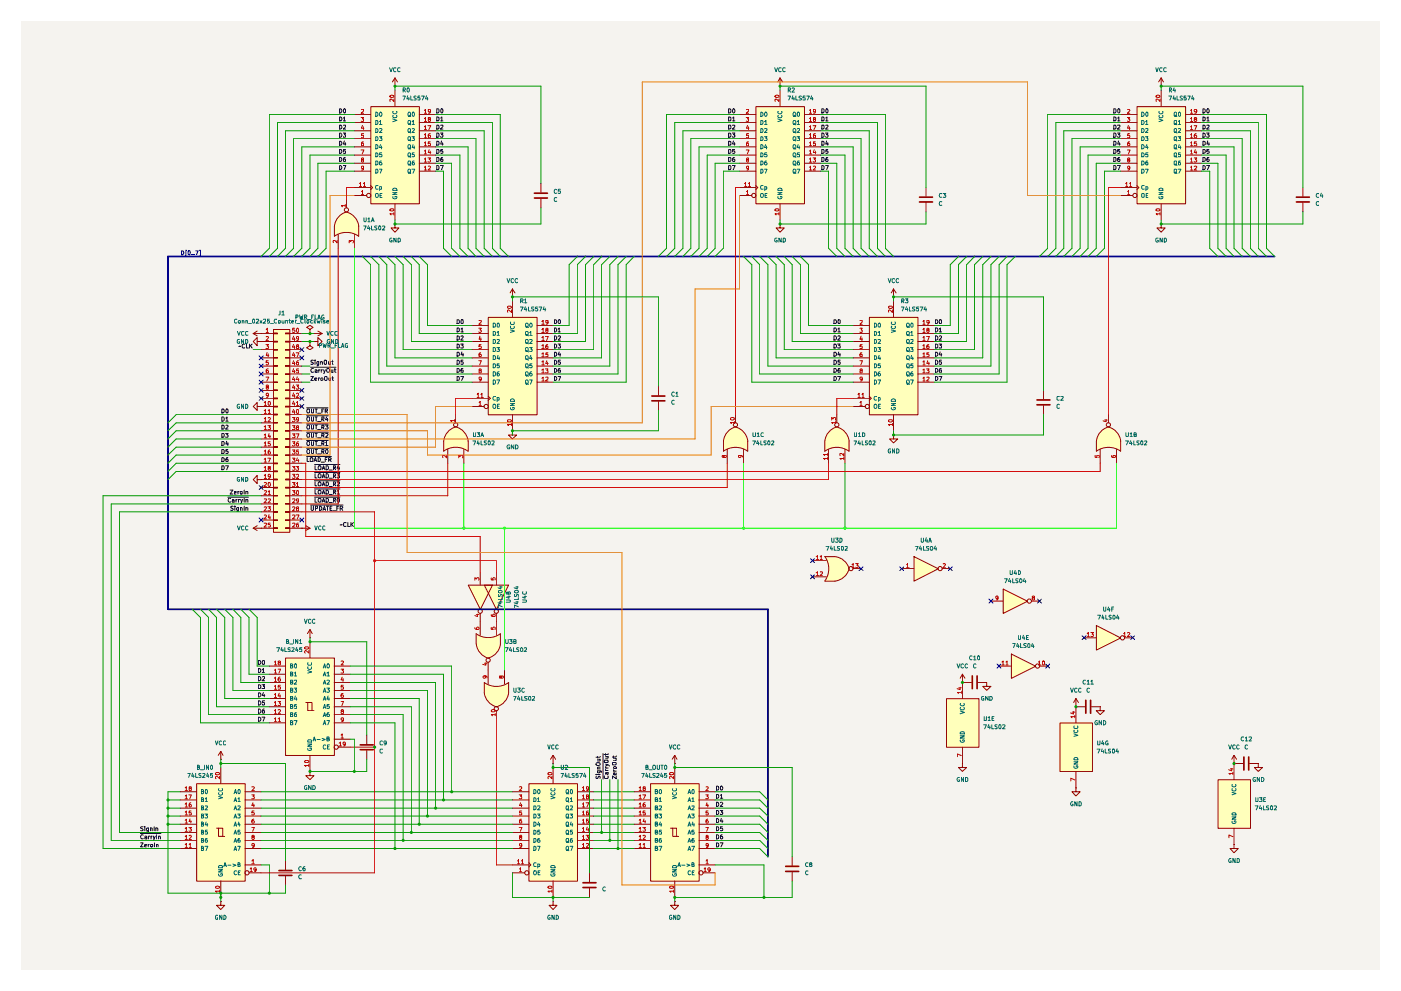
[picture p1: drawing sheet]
<svg xmlns="http://www.w3.org/2000/svg" width="420mm" height="297mm" viewBox="0 0 420 297" stroke-linecap="round" stroke-linejoin="round" font-family="sans-serif">
<path d="M6.3 6.3h407.5v284.4h-407.5z" fill="#f5f3ef"/>
<g fill="#ffb">
<path d="M111.2 32h14.6v29.1h-14.6z"/>
<path d="M220.6 128a5 5 0 0 1 3.7 4.2l-5 .6z"/>
<path d="M218.1 129.5l1.2-1 1.3-.5 1.3 4.7-4.9-.5 .4-1.5z"/>
<path d="M217 132.2h7.2v3.1a6.5 6.5 0 0 0-7.2 0z"/>
<path d="M146.4 95.1h14.7v29.2h-14.7z"/>
<path d="M341 32h14.6v29.1h-14.6z"/>
<path d="M226.7 32h14.6v29.1h-14.6z"/>
<path d="M260.7 95.1h14.6v29.2h-14.6z"/>
<path d="M59 234.9h14.5v29.2h-14.5z"/>
<path d="M85.6 197.2h14.7v29.2h-14.7z"/>
<path d="M140.4 175.4h7.3l-3.6 7.3z"/>
<path d="M195.1 234.9h14.6v29.2h-14.6z"/>
<path d="M158.6 234.9h14.6v29.2h-14.6z"/>
<path d="M145.2 207.6l5-.5-1.3 4.8a5 5 0 0 1-3.7-4.3z"/>
<path d="M147.6 207.1l5 .5a5 5 0 0 1-3.7 4.3z"/>
<path d="M145.2 204.6a6.5 6.5 0 0 0 7.3 0v3h-7.3z"/>
<path d="M142.8 193.1l5-.6-1.3 4.8a5 5 0 0 1-3.7-4.2z"/>
<path d="M145.2 192.5l4.9 .5a4.9 4.9 0 0 1-3.6 4.2z"/>
<path d="M142.8 189.9a6.2 6.2 0 0 0 7.3 0v3.1h-7.3z"/>
<path d="M145.2 175.4h7.3l-3.6 7.3z"/>
<path d="M103.9 63.6a5 5 0 0 1 3.7 4.2l-4.9 .6z"/>
<path d="M101.5 65.1l1.1-1 1.4-.6 1.2 4.8-4.9-.5 .4-1.5z"/>
<path d="M100.3 67.8h7.3v3a6.5 6.5 0 0 0-7.3 0z"/>
<path d="M82 98.8h4.9v60.8h-4.9z"/>
<path d="M136.7 128a5 5 0 0 1 3.7 4.2l-5 .6z"/>
<path d="M134.2 129.5l1.1-1 1.4-.5 1.3 4.7-4.9-.5 .4-1.5z"/>
<path d="M133.1 132.2h7.3v3.1a6.7 6.7 0 0 0-7.3 0z"/>
<path d="M328.8 187.5l7.3 3.7-7.3 3.7z"/>
<path d="M274.1 166.8l7.3 3.7-7.3 3.7z"/>
<path d="M300.9 176.6l7.2 3.6-7.2 3.7z"/>
<path d="M332.5 128a5 5 0 0 1 3.6 4.2l-4.9 .6z"/>
<path d="M330 129.5l1.1-1 1.4-.5 1.2 4.7-4.9-.5 .4-1.5z"/>
<path d="M328.8 132.2h7.3v3.1a6.5 6.5 0 0 0-7.3 0z"/>
<path d="M317.9 216.7h9.7v14.6h-9.7z"/>
<path d="M283.8 209.4h9.8v14.6h-9.8z"/>
<path d="M365.3 233.7h9.7v14.6h-9.7z"/>
<path d="M303.3 196l7.3 3.7-7.3 3.6z"/>
<path d="M249.8 169.2l4.8 1.3a5 5 0 0 1-4.2 3.7z"/>
<path d="M250.4 166.9a4.9 4.9 0 0 1 4.3 3.6l-4.8 1.2z"/>
<path d="M247.4 166.8h3v7.4h-3a6.3 6.3 0 0 0 0-7.4z"/>
<path d="M251 128a5 5 0 0 1 3.7 4.2l-5 .6z"/>
<path d="M248.5 129.5l1.1-1 1.4-.5 1.3 4.7-4.9-.5 .4-1.5z"/>
<path d="M247.4 132.2h7.2v3.1a6.5 6.5 0 0 0-7.2 0z"/>
</g>
<g fill="none" stroke="#0f0f0f" stroke-width=".3">
<path d="M101.9 39.9a.64 .64 0 0 1 .6 .6 .64 .64 0 0 1-.6 .6zM101.9 32.6a.64 .64 0 0 1 .6 .6 .64 .64 0 0 1-.6 .7zM101.9 35.1a.66 .66 0 0 1 .6 .4 .66 .66 0 0 1-.2 .7h-.4zM101.9 37.5h.4a.66 .66 0 0 1 .2 .8 .66 .66 0 0 1-.6 .4zM103 39.9h.6l-.3 .5 .3 .1v.5l-.1 .1-.5-.1M103 35.4l.3-.3v1.1M103 37.6h.6v.4l-.6 .7h.6M103 36.2h.6M103.1 32.7l.3-.1 .2 .3v.7l-.2 .3a.71 .71 0 0 1-.3-1.2zM131 37.5h.5l.2 .3v.6l-.4 .3h-.3zM131 39.9h.3l.4 .3v.6l-.4 .3h-.3zM131 32.6h.3l.4 .3v.6l-.4 .4h-.3z"/>
<path d="M131 35.1l.7 .2-.2 .9h-.5zM132.1 39.9h.7l-.4 .5 .4 .2v.5l-.7-.1M132.2 37.6l.6-.1v.3l-.7 .9h.7M132.2 35.4l.3-.3v1.1M132.2 36.2h.6M132.4 32.6a.68 .68 0 0 1 .5 .6 .68 .68 0 0 1-.5 .7l-.2-.5zM218.5 39.9l.5 .1 .2 .2v.6l-.4 .3h-.3zM218.5 37.5h.5l.2 .3v.6l-.4 .3h-.3zM218.5 32.6l.5 .1 .2 .2v.6l-.4 .4h-.3zM218.5 35.1l.7 .2-.2 .9h-.5zM219.6 39.9h.8l-.4 .5 .4 .2-.1 .5-.7-.1M219.7 37.6l.6-.1 .1 .3-.8 .9h.8"/>
<path d="M219.7 35.4l.3-.3v1.1M219.7 36.2h.7M220 32.6a.68 .68 0 0 1 .4 .6 .68 .68 0 0 1-.4 .7l-.3-.3v-.7zM246.5 32.6h.3l.3 .3v.6l-.3 .4h-.3zM246.5 35.1l.6 .2-.1 .9h-.5zM246.5 37.5h.5l.1 .3v.6l-.3 .3h-.3zM246.5 39.9h.3l.3 .3v.6l-.3 .3h-.3zM247.6 39.9h.7l-.4 .5 .4 .2-.1 .5-.6-.1M247.6 35.4l.4-.3v1.1M247.6 37.6l.6-.1 .1 .3-.7 .9h.7M247.6 36.2h.7M247.9 32.6a.68 .68 0 0 1 .4 .6 .68 .68 0 0 1-.4 .7l-.3-.5z"/>
<path d="M334 37.5h.5l.2 .3v.6l-.4 .3h-.3zM334 39.9h.3l.4 .3v.6l-.4 .3h-.3zM334 35.1l.7 .2-.2 .9h-.5zM334 32.6h.3l.4 .3v.6l-.4 .4h-.3zM335.1 39.9h.8l-.5 .5 .5 .2-.1 .5-.7-.1M335.2 37.6l.6-.1 .1 .3-.8 .9h.8M335.2 35.4l.3-.3v1.1M335.2 36.2h.7M335.4 32.6a.68 .68 0 0 1 .5 .6 .68 .68 0 0 1-.5 .7l-.2-.3v-.7zM360.8 37.5l.6 .3v.6l-.4 .3h-.2zM360.8 39.9l.6 .3v.6l-.4 .3h-.2zM360.8 35.1l.6 .2v.7l-.2 .2h-.4z"/>
<path d="M360.8 32.6l.6 .3v.6l-.4 .4h-.2zM361.9 39.9h.7l-.4 .5h.3v.7l-.6-.1M361.9 37.6l.6-.1 .1 .3-.7 .9h.7M361.9 35.4l.4-.3v1.1M361.9 32.9l.3-.3a.68 .68 0 0 1 .4 .6 .68 .68 0 0 1-.4 .7l-.3-.3zM361.9 36.2h.7M101.9 47.2a.64 .64 0 0 1 .6 .6 .64 .64 0 0 1-.6 .6zM101.9 49.6a.64 .64 0 0 1 .6 .6 .64 .64 0 0 1-.6 .7zM101.9 44.8h.4a.66 .66 0 0 1 .2 .7 .66 .66 0 0 1-.6 .5zM101.9 42.3a.66 .66 0 0 1 .6 .5 .66 .66 0 0 1-.2 .7h-.4zM103 49.6h.7l-.5 1.3M103.3 42.2l-.3 1h.7"/>
<path d="M103.5 47.2l-.4 .1-.1 .9 .2 .2 .4-.1v-.5l-.4-.1-.2 .2M103.5 42.8v.7M103.6 44.8h-.6v.6l.5-.2 .1 .7h-.6M131 49.6h.3l.4 .4v.5l-.4 .4h-.3zM131 44.8h.5l.2 .2v.7l-.4 .3h-.3zM131 47.2h.5l.2 .3v.6l-.4 .3h-.3zM131 42.3l.7 .3-.2 .9h-.5zM132.1 49.6h.8l-.5 1.3M132.4 42.2l-.2 1h.7M132.8 44.8h-.6v.6l.6-.1v.6h-.6M132.8 47.2a.66 .66 0 0 0-.6 .5 .66 .66 0 0 0 .4 .7l.2-.2v-.4l-.4-.1-.2 .2M132.8 42.8v.7"/>
<path d="M218.5 49.6l.5 .1 .2 .3v.5l-.4 .4h-.3zM218.5 47.2h.5l.2 .3v.6l-.4 .3h-.3zM218.5 44.8h.5l.2 .2v.7l-.4 .3h-.3zM218.5 42.3l.7 .3-.2 .9h-.5zM219.6 49.6h.9l-.6 1.3M220 42.2l-.3 1h.8M220.3 47.2l-.6 .3v.8h.6v-.5l-.4-.1-.2 .2M220.3 44.8h-.6v.6l.4-.2 .3 .3-.1 .4h-.6M220.3 42.8v.7M246.5 47.2h.5l.1 .3v.6l-.3 .3h-.3zM246.5 49.6h.3l.3 .4v.5l-.3 .4h-.3zM246.5 42.3l.6 .3-.1 .9h-.5z"/>
<path d="M246.5 44.8h.5l.1 .2v.7l-.3 .3h-.3zM247.6 49.6h.8l-.5 1.3M247.9 42.2l-.3 1h.8M248.2 47.2a.66 .66 0 0 0-.5 .5 .66 .66 0 0 0 .4 .7l.2-.2-.1-.4-.3-.1-.3 .2M248.2 44.8h-.5l-.1 .6 .6-.1v.6h-.6M248.2 42.8v.7M334 42.3l.7 .3-.2 .9h-.5zM334 49.6h.3l.4 .4v.5l-.4 .4h-.3zM334 47.2h.3l.4 .3v.6l-.4 .3h-.3zM334 44.8h.5l.2 .2v.7l-.4 .3h-.3zM335.1 49.6h.9l-.6 1.3M335.4 42.2l-.2 1h.8"/>
<path d="M335.8 47.2l-.6 .3v.8h.6v-.5l-.4-.1-.2 .2M335.8 44.8h-.6v.6l.4-.2 .3 .3-.1 .4h-.6M335.8 42.8v.7M360.8 49.6l.6 .4v.5l-.4 .4h-.2zM360.8 47.2l.6 .3v.6l-.4 .3h-.2zM360.8 42.3l.6 .3v.7l-.2 .2h-.4zM360.8 44.8l.6 .2v.7l-.4 .3h-.2zM361.9 49.6h.8l-.6 1.3M362.2 42.2l-.3 1h.8M362.5 47.2l-.6 .3v.8h.6v-.5l-.4-.1-.2 .2M362.5 44.8h-.6v.6l.5-.2 .2 .3-.1 .4h-.6M362.5 42.8v.7"/>
<path d="M137.1 98.3l.7 .3v.5l-.5 .4h-.2zM137.1 95.8l.7 .3v.7l-.5 .2h-.2zM138.3 98.6l.3-.3v1.2M138.3 99.5h.6M138.3 95.9l.1-.1a.6 .6 0 0 1 .6 .6 .6 .6 0 0 1-.5 .6l-.2-.2zM166.3 95.8h.4a.66 .66 0 0 1 .2 .8 .66 .66 0 0 1-.6 .4zM166.3 98.3h.4a.66 .66 0 0 1 .2 .7 .66 .66 0 0 1-.6 .5zM167.4 98.6l.3-.3v1.2M167.4 99.5h.7M167.6 95.8h.3l.2 .3v.7l-.4 .2a.77 .77 0 0 1-.1-1.2zM250.1 95.8h.5a.66 .66 0 0 1 .2 .8 .66 .66 0 0 1-.7 .4zM250.1 98.3h.5a.66 .66 0 0 1 .2 .8 .66 .66 0 0 1-.7 .4z"/>
<path d="M251.3 98.6l.3-.3v1.2M251.3 99.5h.7M251.4 95.9h.5l.1 .9a.35 .35 0 0 1-.5 .2 .35 .35 0 0 1-.2-.4zM280.5 98.3h.5a.66 .66 0 0 1 .2 .8 .66 .66 0 0 1-.7 .4zM280.5 95.8h.5a.66 .66 0 0 1 .2 .8 .66 .66 0 0 1-.7 .4zM281.7 98.6l.3-.3v1.2M281.7 99.5h.7M281.8 95.9h.5l.1 .9a.35 .35 0 0 1-.5 .2 .35 .35 0 0 1-.2-.4zM72.2 103.7l-.6 .2M73.4 103.2l-.3-.1-.5 .3v.7l.3 .2 .5-.1M73.9 103.1v1.2h.6M74.8 103.1v1.2"/>
<path d="M75.1 103.6l.5 .7M75.6 103.1l-.8 .7M93.1 110.1h7.7M93.2 112.9h.8l-.8 1.1h.8M94 108l-.5-.1-.3 .3 .8 .7-.3 .3-.5-.1M94 110.5l-.2-.1a.66 .66 0 0 0-.6 .5 .66 .66 0 0 0 .3 .7l.5-.1M94.4 113.6l.6-.1-.1-.2-.5 .2v.4l.5 .1M94.5 107.9v.2M94.5 110.9l.6 .1v.6h-.6v-.3l.6-.2M94.5 108.4v.8M95.5 113.3v.7M95.6 108.4v1l-.3 .2h-.2"/>
<path d="M95.6 108.5l-.4-.1-.2 .2 .1 .5h.5M95.6 110.8v.8M95.8 113.3l-.3 .2M96 110.8l-.4 .3M96.2 108.5l.2-.1 .3 .1v.7M96.2 113.5l.5-.2 .1 .7h-.5zM96.2 108.4v.8M96.4 110.8v.8M96.7 110.8l-.3 .3M97 110.8l.3 .8M97.5 107.9l.5 .2v1l-.3 .1h-.2l-.3-.4zM97.6 110.8l-.6 1.2"/>
<path d="M98 110.6l.6-.2a.86 .86 0 0 1 0 1.2l-.6-.2zM98.6 108.4v.7h.5M98.6 113.3v.6l.5 .1M99.1 108.4v.8M99.1 113.3v.7M99.3 110.8l.1 .8 .4-.1M99.5 108.4h.4M99.6 113.3h.4M99.7 107.9v1.2l.2 .1M99.7 112.9v1l.3 .1M99.8 110.8v.8M100.2 110.8h.6"/>
<path d="M100.4 110.4v1l.4 .2M137.1 107.9l.7 .4v.6l-.5 .3h-.2zM137.1 112.9l.7 .2v.7l-.5 .2h-.2zM137.1 110.4l.7 .3v.6l-.3 .3h-.4zM137.1 100.7l.7 .3v.6l-.5 .3h-.2zM137.1 105.6l.7 .2v.7l-.5 .3h-.2zM137.1 103.1l.7 .3v.7l-.3 .2h-.4zM138.2 112.9h.8l-.6 1.1M138.2 103.1h.7l-.4 .4 .4 .3v.5l-.7-.1M138.3 100.8l.4-.1 .2 .3-.7 .9h.7M138.5 105.5l-.2 .8h.7M138.9 107.9h-.6v.6h.4l.2 .2v.4h-.6"/>
<path d="M138.9 110.4l-.6 .3v.8l.6 .1v-.7l-.6 .2M138.9 105.9v.9M166.3 112.9h.4a.66 .66 0 0 1 .2 .7 .66 .66 0 0 1-.6 .4zM166.3 110.4a.66 .66 0 0 1 .6 .4 .66 .66 0 0 1-.2 .8h-.4zM166.3 100.7a.64 .64 0 0 1 .7 .6 .64 .64 0 0 1-.7 .6zM166.3 103.1a.66 .66 0 0 1 .6 .5 .66 .66 0 0 1-.2 .7h-.4zM166.3 105.6h.4a.66 .66 0 0 1 .2 .7 .66 .66 0 0 1-.6 .5zM166.3 107.9a.64 .64 0 0 1 .7 .7 .64 .64 0 0 1-.7 .6zM167.4 112.9h.7l-.5 1.1M167.4 100.8l.2-.1 .5 .1v.4l-.7 .7h.7M167.4 103.1h.7l-.4 .4 .4 .2v.5h-.7M167.7 105.5l-.3 .8h.7"/>
<path d="M168 110.4l-.4 .1-.2 .9 .7 .1-.1-.6-.6 .2M168 105.9v.9M168.1 107.9h-.6l-.1 .6h.7v.6l-.2 .1-.5-.1M250.1 110.4a.66 .66 0 0 1 .7 .4 .66 .66 0 0 1-.2 .8h-.5zM250.1 105.6h.5a.66 .66 0 0 1 .2 .8 .66 .66 0 0 1-.7 .4zM250.1 107.9a.65 .65 0 0 1 .8 .7 .65 .65 0 0 1-.8 .6zM250.1 112.9h.5a.66 .66 0 0 1 .2 .8 .66 .66 0 0 1-.7 .3zM250.1 103.1a.66 .66 0 0 1 .7 .4 .66 .66 0 0 1-.2 .8h-.5zM250.1 100.7a.65 .65 0 0 1 .8 .6 .65 .65 0 0 1-.8 .6zM251.2 112.9h.9l-.6 1.1M251.2 103.1h.8l-.5 .4 .5 .2v.5h-.8M251.3 100.8l.5-.1 .2 .5-.8 .7h.8"/>
<path d="M251.5 105.5l-.2 .8h.8M251.9 110.4l-.4 .1-.2 .9 .1 .2 .6-.1-.1-.6-.6 .2M251.9 105.9v.9M252 107.9h-.6l-.1 .6h.7v.6l-.2 .1-.5-.1M280.5 107.9a.65 .65 0 0 1 .8 .7 .65 .65 0 0 1-.8 .6zM280.5 105.6h.5a.66 .66 0 0 1 .2 .8 .66 .66 0 0 1-.7 .4zM280.5 100.7a.65 .65 0 0 1 .8 .6 .65 .65 0 0 1-.8 .6zM280.5 103.1a.66 .66 0 0 1 .7 .4 .66 .66 0 0 1-.2 .8h-.5zM280.5 112.9h.5a.66 .66 0 0 1 .2 .8 .66 .66 0 0 1-.7 .3zM280.5 110.4a.66 .66 0 0 1 .7 .4 .66 .66 0 0 1-.2 .8h-.5zM281.6 103.1h.8l-.5 .4 .5 .2v.5h-.8M281.6 112.9h.8l-.5 1.1"/>
<path d="M281.7 100.8h.6l.1 .4-.8 .7h.8M281.9 105.5l-.2 .8h.7M282.3 110.4l-.4 .1-.2 .9 .1 .2 .6-.1-.1-.6-.6 .2M282.3 105.9v.9M282.4 107.9h-.6l-.1 .6h.7v.6l-.3 .1-.4-.1M66.5 122.6h.6l.1 .3v.6l-.3 .3h-.4zM66.5 139.6h.6l.1 .3v.6l-.3 .3h-.4zM66.5 127.4h.4l.3 .4-.1 .8h-.6zM66.5 137.2l.7 .2-.1 .9h-.6zM66.5 125h.4l.3 .3v.6l-.3 .3h-.4zM66.5 132.3h.6l.1 .3v.6l-.3 .3h-.4zM66.5 129.9l.7 .2-.1 1h-.6z"/>
<path d="M66.5 134.7h.4l.3 .3v.6l-.3 .4h-.4zM67.6 139.6h.9l-.5 1.2M67.6 129.9h.8l-.4 .4 .4 .3-.1 .5-.7-.1M67.7 127.5l.5-.1 .2 .4-.8 .8h.8M67.7 125.3l.4-.3v1.2M67.7 126.2h.7M67.8 122.7l.2-.1a.62 .62 0 0 1 .4 .6 .62 .62 0 0 1-.4 .6l-.3-.4zM68 132.2l-.3 .9h.8M68.3 137.2h-.4l-.2 .5 .1 .6h.5v-.6l-.3-.1-.3 .2M68.3 134.7h-.5l-.1 .6 .6-.1v.7l-.6-.1M68.3 132.7v.8M91.9 122.3h6.5"/>
<path d="M91.9 124.6h6.6M91.9 127.1h6.6M91.9 129.5h6.6M91.9 134.4h6.6M91.9 132h6.6M91.9 136.8h7.5M92.1 137.2v1.1h.6M92.3 125l.4 .1 .2 .3-.1 .7-.3 .1h-.2l-.3-.4zM92.3 127.4l.5 .2 .1 .7-.2 .3h-.5a.86 .86 0 0 1 .1-1.2zM92.3 129.9l.5 .1-.1 1.1-.6-.2-.1-.6zM92.3 134.7l.4 .1 .2 .3-.1 .7-.3 .2h-.2l-.3-.4zM93 137.3l.3-.1 .5 .1-.2 1-.6-.1z"/>
<path d="M93.4 122.6v1.1l.2 .1 .5-.3v-.9M93.4 125v1.1l.2 .1 .5-.2v-1M93.4 127.4l.1 1.2h.5l.1-1.2M93.4 129.9l.1 1.2h.5l.1-1.2M93.4 134.7v1.1l.2 .2 .5-.3v-1M93.4 132.3v1.1l.2 .1 .5-.2v-1M94.1 138.3l.5-1.1 .4 1.1M94.3 138h.6M94.3 139.3h7.6M94.5 139.6v1.2h.6M94.5 122.6h.7M94.5 125h.7"/>
<path d="M94.5 127.4h.7M94.5 129.9h.7M94.5 134.7h.7M94.5 132.3h.7M94.8 122.6v1.2M94.8 125v1.2M94.8 127.4v1.2M94.8 129.9v1.2M94.8 132.3v1.2M94.8 134.7v1.3M95.2 123.9h1M95.2 126.3h1"/>
<path d="M95.2 128.8h1M95.2 131.2h1M95.2 136.1h1M95.2 133.6h1M95.4 137.2a.66 .66 0 0 1 .7 .4 .66 .66 0 0 1-.3 .7h-.4zM96.4 138.5h.9M96.5 125.6h.6v-.5l-.6-.1v1.2M96.5 128.1l.6-.1v-.5l-.6-.1v1.2M96.5 130.5h.6v-.5l-.6-.1v1.2M96.5 135.4l.6-.1v-.5l-.6-.1v1.3M96.5 132.9l.6-.1v-.5h-.6v1.2M96.5 123.2h.4"/>
<path d="M96.8 125.6l.4 .6M96.8 128.1l.4 .5M96.8 130.5l.4 .6M96.8 135.4l.4 .6M96.8 132.9l.4 .6M97.1 122.6h-.6v1.2M97.5 123.2h.6l.1-.5-.7-.1v1.2M97.5 137.8h.5M97.6 127.4h.8l-.4 .5 .4 .2v.3l-.8 .1M97.6 130l.5-.1 .3 .2-.8 1h.8M97.6 132.7l.4-.4v1.2M97.6 133.5h.8"/>
<path d="M97.8 134.8a.55 .55 0 0 1 .6 .5 .55 .55 0 0 1-.6 .6l-.2-.4zM97.8 139.6h.5a.66 .66 0 0 1 .2 .8 .66 .66 0 0 1-.7 .4zM97.8 123.2l.4 .6M98 125l-.4 .8h.8M98.1 137.2h-.6v1.1M98.2 125.4v.8M98.6 137.8h.5l.2-.2-.1-.4h-.6v1.1M98.9 137.8l.4 .5M101.4 139.5l-.3 .9h.8M101.7 140v.8M68.3 149h6.2M69 146.9h.8l-.8 1.2h.8"/>
<path d="M69.2 149.4h-.5a.61 .61 0 0 0-.3 .7 .61 .61 0 0 0 .8 .4M69.7 149.8l.5 .1v.6M69.9 151.8l-.5-.1-.2 .3 .7 .7-.2 .3-.5-.1M70.2 150h-.4l-.2 .3 .2 .2h.4M70.3 147.7l.6-.1-.1-.3h-.5v.8h.5M70.4 151.7v.2M70.4 152.1v.9M70.8 149.7v.8M71.1 149.7l-.3 .2M71.4 147.3v.8M71.5 152.1v1.1l-.5 .1M71.5 152.2l-.3-.1-.2 .3v.5h.5"/>
<path d="M71.5 149.7v.8M71.7 147.3l-.3 .2M71.9 149.7l-.4 .2M72.1 147.3l.5 .1v.7h-.5zM72.1 152.2l.5 .1v.7M72.1 149.7l.4 .8M72.1 152.1v.9M72.7 149.7l-.6 1.3M73.2 146.9v1.2M73.2 149.4v1.1M73.2 151.7v1.3M73.7 147.4l.6-.1v.8"/>
<path d="M73.7 149.9l.3-.2 .3 .2v.6M73.7 152.2l.6 .1v.7M73.7 147.3v.8M73.7 149.7v.8M73.7 152.1v.9M93.1 151.4h9.8M93.3 151.7v1l.3 .3 .4-.2v-1.1M94.3 144.1h7.6M94.3 149h7.6M94.3 141.6h7.6M94.3 146.6h7.6M94.5 144.4v1.2h.6"/>
<path d="M94.5 149.4v1.1h.6M94.5 142v1.3h.6M94.5 146.9v1.2h.6M94.6 152.4h.5l.1-.5-.6-.2v1.3M95.5 142.2l.3-.2 .4 .2 .1 .6-.3 .5-.5-.2zM95.5 147.1l.3-.2 .4 .2-.1 1h-.5zM95.6 144.5l.4-.1a.86 .86 0 0 1 .1 1.2h-.5l-.2-.3zM95.8 151.7a.64 .64 0 0 1 .7 .7 .64 .64 0 0 1-.7 .6zM96.6 145.6l.4-1.2 .5 1.2M96.6 150.5l.4-1.1 .5 1.1M96.6 143.3l.4-1.3 .5 1.3M96.6 140.8l.4-1.2 .5 1.2"/>
<path d="M96.6 148.1l.4-1.2 .5 1.2M96.7 145.3h.6M96.7 150.2h.6M96.7 142.9h.6M96.7 140.5h.6M96.7 147.7h.6M96.9 153l.4-1.3 .3 1.3M96.9 152.7h.6M97.8 144.4a.66 .66 0 0 1 .7 .4 .66 .66 0 0 1-.2 .8h-.5zM97.8 149.4h.5a.66 .66 0 0 1 .2 .7 .66 .66 0 0 1-.7 .4zM97.8 142a.65 .65 0 0 1 .8 .6 .65 .65 0 0 1-.8 .7zM97.8 146.9a.66 .66 0 0 1 .7 .4 .66 .66 0 0 1-.2 .8h-.5z"/>
<path d="M97.9 151.7h.7M98.2 151.7v1.3M98.7 145.8h1M98.7 150.6h1M98.7 143.3h1M98.7 140.9h1M98.7 148.3h1M99 152.3h.4M99.6 151.7h-.6v1.3h.6M99.8 153.1h1M100 145.1l.6-.1v-.5l-.6-.1v1.2M100 149.9h.6v-.5h-.6v1.1"/>
<path d="M100 142.7l.6-.1v-.5l-.6-.1v1.3M100 140.2h.6v-.6h-.6v1.2M100 147.5h.6v-.5l-.6-.1v1.2M100.2 140.2l.5 .6M100.2 145.1l.5 .5M100.2 149.9l.5 .6M100.2 142.7l.5 .6M100.2 147.5l.5 .6M101 152.3h.4M101.1 144.5l.5-.1 .3 .3-.8 .9h.8M101.1 142h.8l-.5 .5 .4 .1 .1 .4-.3 .3-.5-.2M101.1 147.2l.4-.3v1.2"/>
<path d="M101.1 148.1h.8M101.3 149.4a.55 .55 0 0 1 .6 .5 .55 .55 0 0 1-.6 .6l-.2-.5zM101.6 151.7h-.6v1.3M102 152.4h.5l.3-.4-.3-.3h-.5v1.3M102.4 152.4l.4 .6M102.6 157.2l-.6 .2M103.8 156.7l-.6-.1-.2 .3v.7l.5 .2 .3-.1M104.3 156.6v1.2h.6M105.2 156.6v1.2M105.4 157.1l.6 .7M106 156.6l-.8 .7M77.5 198a.66 .66 0 0 1 .7 .3 .66 .66 0 0 1-.2 .8h-.5z"/>
<path d="M78.7 198h.4l.2 .2-.1 .9h-.5zM77.5 212.5a.65 .65 0 0 1 .7 .6 .65 .65 0 0 1-.7 .7zM77.5 210.1a.65 .65 0 0 1 .7 .6 .65 .65 0 0 1-.7 .6zM77.5 215a.66 .66 0 0 1 .7 .4 .66 .66 0 0 1-.2 .8h-.5zM77.5 205.2a.66 .66 0 0 1 .7 .4 .66 .66 0 0 1-.2 .8h-.5zM77.5 207.7h.5a.66 .66 0 0 1 .2 .8 .66 .66 0 0 1-.7 .4zM77.5 200.4h.5a.66 .66 0 0 1 .2 .8 .66 .66 0 0 1-.7 .4zM77.5 202.8a.65 .65 0 0 1 .7 .6 .65 .65 0 0 1-.7 .6zM78.6 215h.8l-.5 1.2M78.6 205.2h.7l-.3 .5 .3 .1v.5h-.7M78.7 200.7l.3-.3v1.2M78.7 202.9l.5-.1 .1 .5-.7 .7h.7"/>
<path d="M78.7 201.6h.6M79 207.6l-.3 .8h.7M79.2 212.5l-.4 .2-.1 .8 .2 .3 .4-.2-.1-.6-.5 .2M79.2 208.1v.8M79.3 210.1h-.6v.6h.6v.5l-.1 .1-.5-.1M178.7 232.2h.2M178.8 232.7l.1 .6h.3l.4-.6 .4 .2-.1 .4M178.8 228.8l.8-.2 .3 .2 .1 .3-.2 .3h-.6l-.4-.1zM179.2 231.1h1l.1 .5M179.2 232.2h.8M179.2 230.5h.8M179.2 227.6h.8"/>
<path d="M179.2 226.7v.5M179.2 231.1v.3l.2 .2 .6-.2-.1-.3M179.8 227.6l.2 .2-.2 .3h-.6M180 230h-.7l-.1 .5M180 226.7l-.2 .3h-1.1M180.8 225.9v7.6M181.3 232.6l-.1 .3 .2 .4 1-.1-.1-.6M181.4 227.8h.8l.2 .6a.86 .86 0 0 1-1.2-.1zM181.6 230.6l.2 .4M181.6 229.9l.2 .3M181.6 229l1.2 .6M181.6 231h.8"/>
<path d="M181.6 230.2h.8M181.6 226.7h.8M181.6 225.9v.5M181.9 231.6v.4l.5 .1v-.5h-.8v.5M182.3 226.7l.1 .5h-.8M182.4 225.9v.2h-1.2M182.4 229.3l-.8 .3M183.6 228.7l1.1-.2 .1 .5-.1 .3h-.9zM184 230.7l.2 .4M184 231.1h.8M184 227.4h.8M184 226.6v.5"/>
<path d="M184.1 229.9h.6v.5h-.6zM184.7 231.6v.6h-.6v-.6h.2l.1 .6M184.7 227.4v.6h-.7M184.8 232.6v.8l-1.2-.8v.8M184.8 226.6l-.1 .3h-1.1M214.9 235.6a.66 .66 0 0 1 .6 .5 .66 .66 0 0 1-.2 .7h-.4zM214.9 238.1h.4a.66 .66 0 0 1 .2 .7 .66 .66 0 0 1-.6 .5zM216.1 238.4l.3-.3v1.2M216.1 239.3h.6M216.2 235.7a.62 .62 0 0 1 .6 .4 .62 .62 0 0 1-.2 .7l-.5-.2zM42.1 249.9h6.2M42.2 252.6h.7l-.7 1.2h.7"/>
<path d="M42.9 247.8l-.7 .2 .7 .7-.1 .2h-.6M42.9 250.4l-.1-.2a.64 .64 0 0 0-.6 .6 .64 .64 0 0 0 .6 .7l.1-.2M43.3 253.5l.6-.2-.1-.2-.5 .1v.5l.6 .1M43.4 247.8v.1M43.4 250.7l.6 .1v.7M43.4 248.2v.8M44 251h-.6v.4h.6M44.4 253.1v.7M44.5 248.2v1l-.2 .2-.3-.1M44.5 248.2h-.3l-.3 .2 .1 .5h.5M44.5 250.6v.9M44.8 253.1l-.4 .2"/>
<path d="M44.9 250.6l-.4 .3M45.1 248.3l.2-.1 .3 .1v.7M45.1 248.2v.8M45.2 253.2h.5l-.1 .6-.5-.1zM45.3 250.6v.9M45.6 250.6l-.3 .3M46 250.6l.2 .9M46.2 247.8v1.2M46.3 252.6v1.2M46.6 250.6l-.6 1.2M46.7 248.3l.2-.1 .4 .1v.7M46.7 248.2v.8"/>
<path d="M46.9 253.2h.5v.6M46.9 253.1v.7M47 250.2v1.3M47.6 250.7l.5 .1v.7M47.6 250.6v.9M214.9 250.2a.64 .64 0 0 1 .7 .6 .64 .64 0 0 1-.7 .7zM214.9 252.6a.66 .66 0 0 1 .6 .5 .66 .66 0 0 1-.2 .7h-.4zM214.9 245.4a.66 .66 0 0 1 .6 .4 .66 .66 0 0 1-.2 .7h-.4zM214.9 240.5a.64 .64 0 0 1 .7 .6 .64 .64 0 0 1-.7 .6zM214.9 247.8h.4a.66 .66 0 0 1 .2 .8 .66 .66 0 0 1-.6 .4zM214.9 242.9a.64 .64 0 0 1 .7 .6 .64 .64 0 0 1-.7 .7zM216 252.6h.8l-.6 1.2"/>
<path d="M216 242.9h.7l-.4 .5 .4 .2v.3l-.2 .3-.5-.2M216.1 240.6l.4-.1 .2 .4-.7 .8h.7M216.3 245.3l-.2 .8h.7M216.6 250.2l-.5 .3v.8l.4 .2 .2-.3-.1-.5h-.4l-.1 .3M216.6 245.8v.7M216.7 247.8h-.6v.5l.4-.1 .2 .3v.4h-.6"/>
<circle cx="97.7" cy="113.4" r=".57"/>
<circle cx="92.5" cy="132.9" r=".58"/>
<circle cx="92.5" cy="123.1" r=".58"/>
<circle cx="95.8" cy="140.2" r=".57"/>
<circle cx="95.8" cy="149.9" r=".57"/>
</g>
<g fill="none" stroke="#910000" stroke-width=".3">
<path d="M106.3 34.3h4.9M106.3 36.7h4.9M106.3 39.2h4.9M111.2 32h14.6v29.1h-14.6zM118.4 25.8h.1M118.4 23.4l-.7 1.2M118.4 23.4l.8 1.2M118.4 23.4v2.4M118.4 27v4.9M125.7 34.3h4.9M125.7 36.7h4.9M125.7 39.2h4.9"/>
<path d="M221.8 34.3h4.9M221.8 36.7h4.9M221.8 39.2h4.9M226.7 32h14.6v29.1h-14.6zM233.9 25.8h.1M233.9 23.4l-.6 1.2M233.9 23.4l.8 1.2M233.9 23.4v2.4M233.9 27v4.9M241.2 34.3h4.9M241.2 36.7h4.9M241.2 39.2h4.9"/>
<path d="M336 34.3h5M336 36.7h5M336 39.2h5M341 32h14.6v29.1h-14.6zM348.2 25.8h.1M348.2 23.4v2.4M348.2 27v4.9M348.2 23.4l-.7 1.2M348.2 23.4l.7 1.2M355.5 34.3h4.8M355.5 36.7h4.8M355.5 39.2h4.8"/>
<path d="M103.9 59.9v2.4M106.3 41.6h4.9M106.3 44h4.9M106.3 46.5h4.9M106.3 48.9h4.9M106.3 51.3h4.9M106.3 56.2h4.9M106.3 58.6h3.7M111.2 55.6l.6 .6-.6 .6M125.7 41.6h4.9M125.7 44h4.9M125.7 46.5h4.9"/>
<path d="M125.7 48.9h4.9M125.7 51.3h4.9M162.2 54.9v2.8M162.2 59.6v2.7M221.8 41.6h4.9M221.8 44h4.9M221.8 46.5h4.9M221.8 48.9h4.9M221.8 51.3h4.9M221.8 56.2h4.9M221.8 58.6h3.7M226.7 55.6l.5 .6-.5 .6"/>
<path d="M241.2 41.6h4.9M241.2 44h4.9M241.2 46.5h4.9M241.2 48.9h4.9M241.2 51.3h4.9M277.7 56.2v2.6M336 41.6h5M336 44h5M336 46.5h5M336 48.9h5M336 51.3h5M336 56.2h5"/>
<path d="M336 58.6h3.7M341 55.6l.5 .6-.5 .6M355.5 41.6h4.8M355.5 44h4.8M355.5 46.5h4.8M355.5 48.9h4.8M355.5 51.3h4.8M390.7 56.2v2.6M101.4 70.3v4.1M104 63.5a5 5 0 0 0-3.7 4.3v3a6.2 6.2 0 0 1 7.3 0 6.8 6.8 0 0 0-.7-5.1l-1.6-1.5-1.4-.6M106.3 70.3v4.1M118.4 67.1v1.2h1.2l-1.2 1.3-1.1-1.3h1.1"/>
<path d="M118.4 67.1h.1M118.4 61v5M233.9 67.1v1.2h1.3l-1.3 1.3-1.2-1.3h1.2M233.9 67.1h.1M233.9 61v5M277.7 60.8v2.7M348.2 67.1v1.2h1.2l-1.2 1.3-1.2-1.3h1.2M348.2 67.1h.1M348.2 61v5M390.7 60.8v2.7M75.9 100h6.1M75.9 100l1.2 .7"/>
<path d="M77.1 99.2l-1.2 .8M78.3 100h.1M82 99.8h1.2v.3h-1.2zM82 98.8h4.9v60.8h-4.9zM85.6 99.8h1.3v.3h-1.3zM86.9 100h3.6M93 98.7l.9-.6-.9-.6-1.1 .6 1.1 .6v1.3M93 100h.1M94.1 100h.1M94.1 100h2.5M95.3 99.2l1.3 .8M96.6 100l-1.3 .7"/>
<path d="M141.6 97.5h4.8M141.6 100h4.8M146.4 95.1h14.7v29.2h-14.7zM153.7 89h.1M153.7 86.6l-.7 1.2M153.7 86.6l.7 1.2M153.7 86.6v2.4M153.7 90.3v4.8M161 97.5h4.9M161 100h4.9M255.9 97.5h4.8M255.9 100h4.8"/>
<path d="M260.7 95.1h14.6v29.2h-14.6zM268 89h.1M268 86.6v2.4M268 90.3v4.8M268 86.6l-.7 1.2M268 86.6l.7 1.2M275.3 97.5h4.9M275.3 100h4.9M77.1 102.4v1.2l-1.2-1.2 1.2-1.2v1.2h1.2M78.3 102.4h.1M78.3 102.4h3.7M78.3 104.8h3.7"/>
<path d="M78.3 107.3h3.7M78.3 109.7h3.7M78.3 112.1h3.7M78.3 114.6h3.7M78.3 119.4h3.7M78.3 117h3.7M82 102.3h1.2v.2h-1.2zM82 104.7h1.2v.3h-1.2zM82 107.1h1.2v.3h-1.2zM82 109.6h1.2v.2h-1.2zM82 112h1.2v.3h-1.2zM82 114.5h1.2v.1h-1.2z"/>
<path d="M82 116.8h1.2v.3h-1.2zM82 119.3h1.2v.2h-1.2zM85.6 102.3h1.3v.2h-1.3zM85.6 104.7h1.3v.3h-1.3zM85.6 107.1h1.3v.3h-1.3zM85.6 109.6h1.3v.2h-1.3zM85.6 112h1.3v.3h-1.3zM85.6 114.5h1.3v.1h-1.3zM85.6 116.8h1.3v.3h-1.3zM85.6 119.3h1.3v.2h-1.3zM86.9 102.4h3.6M86.9 104.8h3.6"/>
<path d="M86.9 107.3h3.6M86.9 109.7h3.6M86.9 112.1h3.6M86.9 114.6h3.6M86.9 119.4h3.6M86.9 117h3.6M93 102.4v1.2l.9 .6-.9 .6-1.1-.6 1.1-.6M93 102.4h.1M94.1 102.4h1.2v-1.2l1.3 1.2-1.3 1.2v-1.2M94.1 102.4h.1M141.6 102.4h4.8M141.6 104.8h4.8"/>
<path d="M141.6 107.3h4.8M141.6 109.7h4.8M141.6 112.1h4.8M141.6 114.6h4.8M141.6 119.4h4.8M146.4 118.8l.7 .6-.7 .7M161 102.4h4.9M161 104.8h4.9M161 107.3h4.9M161 109.7h4.9M161 112.1h4.9M161 114.6h4.9"/>
<path d="M197.4 115.7v2.7M255.9 102.4h4.8M255.9 104.8h4.8M255.9 107.3h4.8M255.9 109.7h4.8M255.9 112.1h4.8M255.9 114.6h4.8M255.9 119.4h4.8M260.7 118.8l.6 .6-.6 .7M275.3 102.4h4.9M275.3 104.8h4.9M275.3 107.3h4.9"/>
<path d="M275.3 109.7h4.9M275.3 112.1h4.9M275.3 114.6h4.9M312.9 117v2.6M77.1 121.8v1.2l-1.2-1.2 1.2-1.2v1.2h1.2M78.3 121.8h.1M78.3 121.8h3.7M78.3 124.3h3.7M78.3 126.7h3.7M78.3 129.1h3.7M78.3 131.6h3.7M78.3 134h3.7"/>
<path d="M78.3 136.4h3.7M78.3 138.9h3.7M82 121.8h1.2v.2h-1.2zM82 124.1h1.2v.3h-1.2zM82 126.6h1.2v.2h-1.2zM82 129h1.2v.3h-1.2zM82 131.5h1.2v.2h-1.2zM82 133.9h1.2v.2h-1.2zM82 136.3h1.2v.3h-1.2zM82 138.8h1.2v.2h-1.2zM85.6 121.8h1.3v.2h-1.3zM85.6 124.1h1.3v.3h-1.3z"/>
<path d="M85.6 126.6h1.3v.2h-1.3zM85.6 129h1.3v.3h-1.3zM85.6 131.5h1.3v.2h-1.3zM85.6 133.9h1.3v.2h-1.3zM85.6 136.3h1.3v.3h-1.3zM85.6 138.8h1.3v.2h-1.3zM86.9 121.8h3.6M86.9 124.3h3.6M86.9 126.7h3.6M86.9 129.1h3.6M86.9 131.6h3.6M86.9 134h3.6"/>
<path d="M86.9 136.4h3.6M86.9 138.9h3.6M134.3 134.7v4.2M136.7 124.3v2.4M139.1 134.7v4.2M140.4 132.2a5 5 0 0 0-3.7-4.2 5 5 0 0 0-3.6 4.2l-.1 3a6.3 6.3 0 0 1 7.3 0M140.4 132.2v3.1M141.6 121.8h3.6M153.7 129.1v1.3h1.2l-1.2 1.2-1.2-1.2h1.2M153.7 129.1h.1M153.7 124.3v4.8M197.4 120.4v2.6"/>
<path d="M218.1 134.7v4.2M220.6 124.3v2.4M223 134.7v4.2M224.2 132.2v3a6.2 6.2 0 0 0-7.2 0 7.1 7.1 0 0 1 .7-5.1l1.6-1.6a1.81 1.81 0 0 1 2.7 .1l1.5 1.5 .8 2.1M248.5 134.7v4.2M251 124.3v2.4M253.4 134.7v4.2M254.6 132.2v3a6.2 6.2 0 0 0-7.2 0 7.1 7.1 0 0 1 .7-5.1l1.5-1.6a1.81 1.81 0 0 1 2.8 .1l1.5 1.5 .8 2.1M255.9 121.8h3.6M268 130.4v1.2h1.2l-1.2 1.2-1.2-1.2h1.2M268 130.4h.1M268 124.3v4.8"/>
<path d="M312.9 121.6v2.7M329.9 134.7v4.2M332.4 124.3v2.4M334.9 134.7v4.2M336.1 132.2v3a6.2 6.2 0 0 0-7.3 0 7.1 7.1 0 0 1 .8-5.1l1.5-1.6a1.81 1.81 0 0 1 2.7 .1l1.6 1.5 .7 2.1M75.9 158.3h6.1M75.9 158.3l1.2 .7M77.1 143.8v1.1l-1.2-1.1 1.2-1.3v1.3h1.2M77.1 157.6l-1.2 .7M78.3 158.3h.1M78.3 143.8h.1M78.3 141.3h3.7"/>
<path d="M78.3 143.8h3.7M78.3 146.1h3.7M78.3 148.6h3.7M78.3 151h3.7M78.3 153.4h3.7M78.3 155.9h3.7M82 141.1h1.2v.3h-1.2zM82 143.6h1.2v.2h-1.2zM82 146h1.2v.3h-1.2zM82 148.5h1.2v.2h-1.2zM82 150.9h1.2v.2h-1.2zM82 153.3h1.2v.3h-1.2z"/>
<path d="M82 155.8h1.2v.2h-1.2zM82 158.2h1.2v.2h-1.2zM85.6 141.1h1.3v.3h-1.3zM85.6 143.6h1.3v.2h-1.3zM85.6 146h1.3v.3h-1.3zM85.6 148.5h1.3v.2h-1.3zM85.6 150.9h1.3v.2h-1.3zM85.6 153.3h1.3v.3h-1.3zM85.6 155.8h1.3v.2h-1.3zM85.6 158.2h1.3v.2h-1.3zM86.9 141.3h3.6M86.9 143.8h3.6"/>
<path d="M86.9 146.1h3.6M86.9 148.6h3.6M86.9 151h3.6M86.9 153.4h3.6M86.9 155.9h3.6M86.9 158.3h6.1M90.5 158.3h.1M91.7 157.6l1.3 .7M93 158.3l-1.3 .7M140.4 175.4h7.3l-3.6 7.3zM144 171.7v3.6M145.2 175.4h7.3l-3.6 7.3z"/>
<path d="M148.8 171.7v3.6M243.7 168.1h4.1M243.7 172.9h4.1M254.6 170.5a5 5 0 0 1-4.2 3.7h-3M254.7 170.5a5 5 0 0 0-4.3-3.7h-3a6.3 6.3 0 0 1 0 7.3M255.9 170.4h2.3M270.4 170.4h3.7M274.1 166.8l7.3 3.7-7.3 3.7zM282.5 170.4h2.5M300.9 176.6l7.2 3.6-7.2 3.7zM80.8 199.6h4.8M85.6 197.2h14.7v29.2h-14.7z"/>
<path d="M93 191.2h.1M93 188.7l-.8 1.2M93 188.7l.6 1.2M93 188.7v2.5M93 192.4v4.8M100.2 199.6h4.9M142.8 193v-3a6.2 6.2 0 0 0 7.3 0 6.9 6.9 0 0 1-.7 5.1l-1.6 1.5-1.3 .6M142.8 193.1a5 5 0 0 0 3.7 4.2M144 183.8v6.6M146.4 198.5v6.5M148.8 183.8v6.6M297.2 180.2h3.6"/>
<path d="M299.6 199.6h3.7M303.3 196l7.3 3.7-7.3 3.6zM309.3 180.2h2.4M311.7 199.6h2.5M325.1 191.2h3.7M328.8 187.5l7.3 3.7-7.3 3.7zM337.3 191.2h2.4M80.8 202.1h4.8M80.8 204.6h4.8M80.8 206.9h4.8M80.8 209.4h4.8M80.8 211.8h4.8"/>
<path d="M80.8 214.2h4.8M80.8 216.7h4.8M91.7 210.6h.6v2.4h1.8M92.3 210.6h1.3v2.4M100.2 202.1h4.9M100.2 204.6h4.9M100.2 206.9h4.9M100.2 209.4h4.9M100.2 211.8h4.9M100.2 214.2h4.9M100.2 216.7h4.9M148.8 213v2.5"/>
<path d="M151.3 200.8v4.2M152.5 204.6v3M152.6 207.6a4.9 4.9 0 0 1-3.7 4.3 5 5 0 0 1-3.7-4.3M152.6 204.6a6.3 6.3 0 0 1-7.4 0v3M283.8 209.4h9.8v14.6h-9.8zM288.6 204.6h.1M288.6 204.6h2.7M288.6 202.1v7.3M288.6 202.1l-.6 1.2M288.6 202.1l.8 1.2M293.3 204.6h2.6M295.9 204.6v1.1h1.3l-1.3 1.2-1.2-1.2h1.2"/>
<path d="M295.9 204.6h.1M317.9 216.7h9.7v14.6h-9.7zM322.7 211.8h.1M322.7 211.8h2.7M322.7 209.4v7.3M322.7 209.4l-.7 1.2M322.7 209.4l.7 1.2M327.3 211.8h2.6M329.9 211.8v1.2h1.3l-1.3 1.2-1.1-1.2h1.1M329.9 211.8h.1M54 237.3h4.9M54 239.8h4.9"/>
<path d="M59 234.9h14.5v29.2h-14.5zM66.2 227.6h.1M66.2 225.2v2.4M66.2 230v4.9M66.2 225.2l-.8 1.2M66.2 225.2l.7 1.2M73.5 237.3h4.8M73.5 239.8h4.8M93 231.2v1.3h1.1l-1.1 1.2-1.3-1.2h1.3M93 231.2h.1M93 226.4v4.8M100.2 221.6h4.9"/>
<path d="M101.4 223.9h3.7M110 220.3v2.7M110 225v2.6M153.7 237.3h4.9M153.7 239.8h4.9M158.6 234.9h14.6v29.2h-14.6zM165.9 228.9h.1M165.9 226.4v2.5M165.9 230v4.9M165.9 226.4l-.8 1.2M165.9 226.4l.7 1.2M173.1 237.3h5"/>
<path d="M173.1 239.8h5M190.2 237.3h4.9M190.2 239.8h4.9M195.1 234.9h14.6v29.2h-14.6zM202.4 228.9h.1M202.4 226.4v2.5M202.4 230v4.9M202.4 226.4l-.8 1.2M202.4 226.4l.6 1.2M209.6 237.3h4.9M209.6 239.8h4.9M288.6 228.9v1.1h1.3l-1.3 1.2-1.2-1.2h1.2"/>
<path d="M288.6 228.9h.1M288.6 223.9v5M322.7 236.1v1.2h1.2l-1.2 1.3-1.2-1.3h1.2M322.7 236.1h.1M322.7 231.2v4.9M365.3 233.7h9.7v14.6h-9.7zM370.1 228.9h.1M370.1 228.9h2.7M370.1 226.4v7.3M370.1 226.4l-.7 1.2M370.1 226.4l.7 1.2M374.7 228.9h2.7"/>
<path d="M377.4 228.9v1.1h1.2l-1.2 1.2-1.2-1.2h1.2M377.4 228.9h.1M54 242.2h4.9M54 244.6h4.9M54 247.1h4.9M54 249.5h4.9M54 251.9h4.9M54 254.3h4.9M64.9 248.2h.6v2.5h1.9M65.5 248.2h1.3v2.5M73.5 242.2h4.8M73.5 244.6h4.8"/>
<path d="M73.5 247.1h4.8M73.5 249.5h4.8M73.5 251.9h4.8M73.5 254.3h4.8M73.5 259.2h4.8M85.6 258v2.7M153.7 242.2h4.9M153.7 244.6h4.9M153.7 247.1h4.9M153.7 249.5h4.9M153.7 251.9h4.9M153.7 254.3h4.9"/>
<path d="M153.7 259.2h4.9M158.6 258.6l.6 .6-.6 .6M173.1 242.2h5M173.1 244.6h5M173.1 247.1h5M173.1 249.5h5M173.1 251.9h5M173.1 254.3h5M190.2 242.2h4.9M190.2 244.6h4.9M190.2 247.1h4.9M190.2 249.5h4.9"/>
<path d="M190.2 251.9h4.9M190.2 254.3h4.9M201.1 248.2h.7v2.5h1.7M201.8 248.2h1.1v2.5M209.6 242.2h4.9M209.6 244.6h4.9M209.6 247.1h4.9M209.6 249.5h4.9M209.6 251.9h4.9M209.6 254.3h4.9M209.6 259.2h4.9M237.6 256.8v2.7"/>
<path d="M370.1 253.2v1.1h1.2l-1.2 1.3-1.2-1.3h1.2M370.1 253.2h.1M370.1 248.2v5M66.2 270.2v1.2h1.2l-1.2 1.2-1.3-1.2h1.3M66.2 270.2h.1M66.2 264.1v4.9M74.7 261.6h3.6M85.6 262.6v2.7M153.7 261.6h3.7M165.9 270.2v1.2h1.1l-1.1 1.2-1.2-1.2h1.2M165.9 270.2h.1M165.9 264.1v4.9"/>
<path d="M176.8 261.6v2.7M176.8 266.3v2.7M202.4 270.2v1.2h1.1l-1.1 1.2-1.3-1.2h1.3M202.4 270.2h.1M202.4 264.1v4.9M210.8 261.6h3.7M237.6 261.4v2.7"/>
<circle cx="110.6" cy="58.6" r=".64"/>
<circle cx="226.1" cy="58.6" r=".64"/>
<circle cx="340.4" cy="58.6" r=".64"/>
<circle cx="103.9" cy="62.9" r=".64"/>
<circle cx="136.7" cy="127.3" r=".64"/>
<circle cx="145.8" cy="121.8" r=".64"/>
<circle cx="220.6" cy="127.3" r=".64"/>
<circle cx="251" cy="127.3" r=".64"/>
<circle cx="260.1" cy="121.8" r=".64"/>
<circle cx="332.4" cy="127.3" r=".64"/>
<circle cx="255.2" cy="170.4" r=".64"/>
<circle cx="281.9" cy="170.4" r=".64"/>
<circle cx="144" cy="183.2" r=".64"/>
<circle cx="146.4" cy="197.9" r=".64"/>
<circle cx="148.8" cy="183.2" r=".64"/>
<circle cx="308.7" cy="180.2" r=".64"/>
<circle cx="311.1" cy="199.6" r=".64"/>
<circle cx="336.6" cy="191.2" r=".64"/>
<circle cx="148.8" cy="212.4" r=".64"/>
<circle cx="100.8" cy="223.9" r=".64"/>
<circle cx="74.1" cy="261.6" r=".64"/>
<circle cx="158" cy="261.6" r=".64"/>
<circle cx="210.2" cy="261.6" r=".64"/>
</g>
<g fill="none" stroke="#b90000" stroke-width=".3">
<path d="M108.3 35.2h.8l-.4 .4 .4 .2v.5h-.8M108.4 32.9h.7v.4l-.8 .7h.8M108.7 37.6l-.3 .8h.7M109 38v.9M117 28.6l1.1 .1a.61 .61 0 0 1-.5 .5 .61 .61 0 0 1-.7-.4zM118.1 29.7v.7l-.7-.7h-.4v.7M127.3 33.1l.3-.3v1.2M127.3 35.6l.3-.4v1.2M127.3 38l.3-.3v1.2M127.3 34h.6M127.3 36.4h.6M127.3 38.9h.6"/>
<path d="M128.4 37.7h.8l-.6 1.2M128.6 35.7l-.2-.4 .6-.1v.4l-.6 .2 .2 .6 .5-.2-.2-.5M129.1 33.3l-.2 .2-.5-.1v-.5l.5-.1 .2 .2-.2 .9-.4 .1M223.8 35.2h.7l-.3 .4 .3 .2v.5h-.7M223.9 32.9h.6v.4l-.7 .7h.7M224.2 37.6l-.3 .8h.7M224.5 38v.9M232.5 28.6l1.1 .1a.61 .61 0 0 1-.6 .5 .61 .61 0 0 1-.6-.4zM233.6 29.7v.7l-.7-.7h-.4v.7M242.7 33.1l.4-.3v1.2M242.7 35.6l.4-.4v1.2M242.7 38l.4-.3v1.2"/>
<path d="M242.7 34h.7M242.7 36.4h.7M242.7 38.9h.7M243.8 37.7h.9l-.6 1.2M244.1 35.7l-.2-.4 .6-.1v.4l-.6 .2 .2 .6 .5-.2-.3-.5M244.6 33.3l-.3 .2-.4-.1v-.5l.4-.1 .3 .2-.2 .9-.4 .1M338.1 35.2h.7l-.4 .4 .4 .1v.6h-.7M338.2 32.9l.4-.1 .2 .3-.7 .9h.7M338.4 37.6l-.2 .8h.7M338.8 38v.9M346.7 28.7a.72 .72 0 0 1 1.2 .3 .65 .65 0 0 1-.7 .2 .65 .65 0 0 1-.5-.5zM347.9 29.7v.7l-.7-.7-.5 .1 .1 .6"/>
<path d="M357 33.1l.4-.3v1.2M357 35.6l.4-.4v1.2M357 38l.4-.3v1.2M357 34h.7M357 36.4h.7M357 38.9h.7M358.1 37.7h.8l-.5 1.2M358.4 35.7l-.3-.2 .2-.3h.4l.1 .4a.51 .51 0 0 0-.6 .7h.6l.1-.3-.3-.3M358.9 33.3l-.1 .1a.42 .42 0 0 1-.5 0 .42 .42 0 0 1-.1-.5l.4-.1 .3 .2-.2 .9-.4 .1M107.8 55l.3-.3v1.2M107.8 55.9h.7M108.3 45h.8l-.5 1.1"/>
<path d="M108.4 57.4l.3-.3v1.2M108.4 58.3h.7M108.6 47.9l-.2-.3 .5-.3 .2 .5-.7 .3 .2 .5 .5-.2-.2-.5M109 42.5l-.5 .1-.1 .9 .1 .2 .6-.1-.2-.7-.5 .3M109 55l.3-.3v1.2M109 55.9h.6M109.1 40h-.6l-.1 .6h.6l.1 .5-.2 .2-.5-.2M109.1 50.3l-.2 .2h-.4v-.6h.6v.8l-.2 .3h-.4M127.3 40.4l.3-.4v1.3M127.3 42.8l.3-.3v1.2M127.3 45.3l.3-.3v1.1M127.3 47.7l.3-.4v1.3"/>
<path d="M127.3 50.1l.3-.3v1.2M127.3 41.3h.6M127.3 43.7h.6M127.3 46.1h.6M127.3 48.6h.6M127.3 51h.6M128.4 47.3h.7l-.4 .5 .3 .1v.6l-.6-.1M128.4 49.9l.5-.1 .2 .3-.7 .9h.7M128.7 44.9l-.3 .8h.8M129 40l-.6 .4v.7l.6 .1v-.6l-.6 .1M129 42.5h-.6v.6l.6-.1v.7l-.6-.1M129 45.3v.8"/>
<path d="M223.3 55l.3-.3v1.2M223.3 55.9h.7M223.8 45h.8l-.5 1.1M223.9 57.4l.3-.3v1.2M223.9 58.3h.6M224.1 47.9l-.2-.3 .5-.3 .1 .5-.6 .3 .2 .5 .4-.2-.1-.5M224.5 42.5l-.5 .1-.1 .9 .6 .1-.1-.7-.5 .3M224.5 55l.3-.3v1.2M224.5 55.9h.6M224.5 40h-.6v.6h.6v.5l-.1 .2-.5-.2M224.5 50.3v.2a.42 .42 0 0 1-.5-.1 .42 .42 0 0 1-.1-.5h.6v.8l-.1 .3h-.4M242.7 40.4l.4-.4v1.3"/>
<path d="M242.7 42.8l.4-.3v1.2M242.7 45.3l.4-.3v1.1M242.7 47.7l.4-.4v1.3M242.7 50.1l.4-.3v1.2M242.7 41.3h.7M242.7 43.7h.7M242.7 46.1h.7M242.7 48.6h.7M242.7 51h.7M243.8 47.3h.8l-.4 .5 .3 .1v.6l-.7-.1M243.9 49.9l.4-.1 .3 .3-.8 .9h.8M244.2 44.9l-.3 .8h.8"/>
<path d="M244.5 40l-.6 .4v.7l.6 .1v-.6l-.6 .1M244.5 42.5h-.6v.6l.6-.1v.7l-.6-.1M244.5 45.3v.8M337.6 55l.3-.3v1.2M337.6 55.9h.6M338.1 45h.8l-.5 1.1M338.2 57.4l.3-.3v1.2M338.2 58.3h.6M338.4 47.9l-.2-.1a.31 .31 0 0 1 .1-.4 .31 .31 0 0 1 .5 .1v.3l-.6 .3 .2 .5 .4-.3-.2-.4M338.8 40h-.6v.6h.6v.6l-.6-.1M338.8 42.5l-.5 .1-.1 .4v.7h.6v-.7l-.4-.1-.2 .3M338.8 55l.3-.3v1.2"/>
<path d="M338.8 55.9h.6M338.8 50.3l-.2 .2h-.4v-.6l.4-.1 .2 .2-.1 .9-.5 .1M357 40.4l.4-.4v1.3M357 42.8l.4-.3v1.2M357 45.3l.4-.3v1.1M357 47.7l.4-.4v1.3M357 50.1l.4-.3v1.2M357 41.3h.7M357 43.7h.7M357 46.1h.7M357 48.6h.7M357 51h.7"/>
<path d="M358.1 47.3h.8l-.4 .5 .3 .1 .1 .4-.3 .3-.5-.2M358.1 49.9l.5-.1 .3 .2-.8 1h.8M358.5 44.9l-.4 .8h.8M358.7 40l-.5 .4-.1 .7 .3 .2 .5-.2-.2-.5-.6 .1M358.7 45.3v.8M358.8 42.5h-.6l-.1 .6 .5-.2 .3 .6-.8 .1M101.1 72.1v.7l-.7-.7h-.4v.6M103.5 61.6h-1.1l.3 .4M103.5 61.3v.7M104.7 72.8v-.7l.5 .3 .1-.3h.5l.2 .1-.2 .6M117 62.7h1.1a.61 .61 0 0 1-.5 .6 .61 .61 0 0 1-.7-.5zM118.1 64.1h-1.2l.4 .3"/>
<path d="M118.1 63.8v.6M232.5 62.7h1.1a.61 .61 0 0 1-.6 .6 .61 .61 0 0 1-.6-.5zM233.6 64.1h-1.2l.3 .3M233.6 63.8v.6M346.7 62.7a.72 .72 0 0 1 1.2 .3 .65 .65 0 0 1-.7 .3 .65 .65 0 0 1-.5-.6zM347.9 64.1h-1.2l.3 .3M347.9 63.8v.6M79.8 98.8l.4-.4v1.3M79.8 99.7h.7M88.4 98.4h-.6l-.1 .6h.7l.1 .4-.3 .3-.5-.2M89.2 98.4l.4 .2v.8l-.3 .3a.75 .75 0 0 1-.1-1.3zM143.6 98.4h.8l-.5 .5 .4 .1 .1 .4-.3 .3-.5-.2"/>
<path d="M143.7 96.1l.5-.1 .2 .4-.8 .8h.8M152.1 92l.3-.2h.8l.2 .2a.68 .68 0 0 1-.6 .5 .68 .68 0 0 1-.7-.5zM153.4 92.9v.7l-.9-.7-.4 .2 .2 .5M162.5 96.4l.4-.4v1.2M162.5 98.8l.4-.4v1.3M162.5 97.2h.7M162.5 99.7h.7M163.9 99l-.2-.4 .5-.2 .1 .4-.6 .3 .2 .6 .4-.2-.1-.5M164.3 96.5l-.1 .3-.5-.1v-.7l.6 .1v.8l-.6 .3M257.9 96.1h.7v.4l-.7 .7h.7M257.9 98.4h.7l-.4 .5 .4 .1v.5l-.2 .2-.5-.2M266.5 91.9l1-.1 .1 .5a.62 .62 0 0 1-.7 .2 .62 .62 0 0 1-.4-.6z"/>
<path d="M267.6 92.9v.7l-.8-.7-.4 .2 .1 .5M276.8 96.4l.3-.4v1.2M276.8 98.8l.3-.4v1.3M276.8 97.2h.7M276.8 99.7h.7M278.2 99l-.2-.2v-.3a.34 .34 0 0 1 .5 0 .34 .34 0 0 1 .1 .4l-.6 .2v.4l.2 .2 .4-.3-.2-.4M278.6 96.5l-.2 .3-.4-.1v-.6l.6-.1v.2l-.1 .9-.5 .1M79.8 103.3h.7l-.4 .4 .4 .3-.1 .5-.6-.1M79.8 113h.8l-.6 1.2M79.8 101l.5-.2 .2 .4-.7 .9h.7M80 116l-.2-.4 .6-.1v.4l-.6 .2 .2 .6 .5-.3-.2-.4M80.1 105.7l-.3 .8h.8"/>
<path d="M80.4 108.1h-.6v.6l.6-.1a.45 .45 0 0 1 0 .6 .45 .45 0 0 1-.6 .1v-.1M80.4 110.6l-.6 .2v.9l.6 .1v-.7l-.6 .2M80.4 106.1v.8M80.5 118.4l-.2 .2-.5-.1v-.5l.5-.1a.72 .72 0 0 1 .2 .7 .72 .72 0 0 1-.6 .5M88.1 100.8l-.4 .9h.8M88.1 103.2l-.4 .9h.8M88.1 105.7l-.4 .8h.8M88.1 108.1l-.4 .9h.8M88.1 110.5l-.4 .9h.8M88.1 112.9l-.4 .9h.8M88.1 115.4l-.4 .8h.8M88.1 117.8l-.4 .9h.8"/>
<path d="M88.3 101.3v.8M88.3 103.7v.8M88.3 106.1v.8M88.3 108.5v.9M88.3 111v.8M88.3 113.5v.7M88.3 115.8v.9M88.3 118.3v.8M88.8 105.7h.9l-.5 1.2M88.8 115.4h.8l-.4 .5 .4 .1v.5l-.3 .2-.5-.2M88.9 118l.4-.1 .3 .1v.4l-.8 .7h.8M89.2 103.8l-.3-.3 .3-.2 .4 .1v.3a.5 .5 0 0 0-.6 .2 .5 .5 0 0 0 0 .6l.6-.1v-.5l-.3-.1"/>
<path d="M89.2 112.9l-.3 .9h.8M89.5 108.1l-.4 .2-.2 .8 .3 .3 .4-.2-.1-.6h-.5l-.1 .3M89.5 113.5v.7M89.6 101.3l-.3 .3-.3-.1v-.6l.6 .1v.8l-.6 .3M89.6 110.6h-.6l-.1 .6 .6-.1 .1 .6h-.7M143.1 118.2l.3-.3v1.2M143.1 119.1h.7M143.6 108.1h.8l-.6 1.3M143.8 111.1l-.1-.4h.6v.3l-.6 .3 .1 .5 .6-.2-.3-.5M143.9 100.8l-.2 .9h.7M144.2 105.7h-.4l-.1 .3v.8a.42 .42 0 0 0 .5 0 .42 .42 0 0 0 .1-.5l-.5-.1-.1 .2M144.2 118.2l.3-.3v1.2"/>
<path d="M144.2 101.3v.8M144.2 119.1h.7M144.3 103.3h-.6v.6l.4-.2 .3 .6-.7 .1M144.4 113.5l-.6 .3-.1-.7 .7 .1-.2 .9-.4 .1M162.5 101.2l.4-.4v1.3M162.5 103.6l.4-.3v1.2M162.5 106.1l.4-.4v1.2M162.5 108.5l.4-.4v1.3M162.5 110.9l.4-.3v1.2M162.5 113.4l.4-.4v1.2M162.5 102.1h.7M162.5 104.5h.7"/>
<path d="M162.5 106.9h.7M162.5 109.4h.7M162.5 111.8h.7M162.5 114.2h.7M163.6 100.8h.8l-.5 1.3M163.6 110.6h.7l-.3 .5 .3 .1v.5h-.7M163.7 113.1l.6-.1v.5l-.7 .7h.7M164 108.1l-.3 .9h.7M164.3 103.3l-.5 .1-.1 .9v.2l.6-.1-.1-.7-.5 .3M164.3 108.5v.9M164.3 105.7h-.6v.6h.6v.5h-.6M257.3 118.2l.3-.3v1.2"/>
<path d="M257.3 119.1h.8M257.9 108.1h.8l-.6 1.3M258.1 111.1l-.1-.4h.6l-.1 .4-.6 .2 .2 .5 .5-.1-.2-.6M258.2 100.8l-.3 .9h.8M258.5 105.7l-.4 .1-.2 .9 .2 .2 .5-.1v-.5l-.5-.1-.2 .2M258.5 118.2l.3-.3v1.2M258.5 119.1h.7M258.5 101.3v.8M258.6 103.3h-.6l-.1 .6 .5-.2 .2 .7h-.7M258.6 113.5l-.5 .3-.2-.6 .7-.1v.9l-.5 .2M276.8 101.2l.3-.4v1.3M276.8 103.6l.3-.3v1.2"/>
<path d="M276.8 106.1l.3-.4v1.2M276.8 108.5l.3-.4v1.3M276.8 110.9l.3-.3v1.2M276.8 113.4l.3-.4v1.2M276.8 102.1h.7M276.8 104.5h.7M276.8 106.9h.7M276.8 109.4h.7M276.8 111.8h.7M276.8 114.2h.7M277.9 100.8h.8l-.5 1.3M277.9 110.6h.7l-.4 .5h.4v.7l-.7-.1"/>
<path d="M278 113.1l.6-.1v.4l-.7 .8h.7M278.2 108.1l-.2 .9h.7M278.6 103.3l-.6 .2v.9l.6 .1v-.7l-.4-.1-.2 .3M278.6 105.7h-.6v.6l.4-.1 .2 .2v.4h-.6M278.6 108.5v.9M79.2 120.6l.4-.3v1.2M79.2 123.1l.4-.3v1.2M79.2 125.5l.4-.4v1.3M79.2 127.9l.4-.3v1.2M79.2 130.4l.4-.4v1.2M79.2 132.8l.4-.4v1.3M79.2 135.2l.4-.3v1.2"/>
<path d="M79.2 137.7l.4-.4v1.2M79.2 121.5h.7M79.2 124h.7M79.2 126.4h.7M79.2 128.8h.7M79.2 131.2h.7M79.2 133.7h.7M79.2 136.1h.7M79.2 138.5h.7M80.3 127.6h.8l-.4 .5 .4 .2v.3l-.8 .1M80.3 137.3h.8l-.5 1.2M80.4 123.1l.4-.3v1.2"/>
<path d="M80.4 125.3l.5-.2 .2 .4-.8 .9h.8M80.4 124h.7M80.5 120.4h.1a.62 .62 0 0 1 .5 .4 .62 .62 0 0 1-.2 .7l-.5-.2zM80.7 130l-.3 .8h.7M80.9 134.9l-.5 .3v.8l.5 .1 .2-.2-.2-.5-.5 .2M80.9 130.5v.7M81 132.4h-.6v.6h.6l.1 .4-.2 .3-.5-.2M87.7 125.1h.8l-.4 .5 .3 .1 .1 .5-.3 .2-.5-.2M87.7 127.6h.8l-.4 .5 .4 .2v.3l-.8 .1M87.7 130h.8l-.4 .5 .4 .2-.1 .4h-.7M87.7 132.4h.8l-.4 .5 .3 .1 .1 .4-.3 .3-.5-.2M87.7 134.9h.8l-.4 .5 .4 .2v.3l-.3 .2-.5-.1"/>
<path d="M87.7 137.3h.8l-.4 .5 .4 .2v.3l-.8 .1M87.7 139.8h.8l-.4 .4 .3 .1v.6h-.7M88.1 120.2l-.4 .9h.8M88.1 122.7l-.4 .8h.8M88.3 120.7v.8M88.3 123.1v.9M88.8 130h.9l-.5 1.2M88.8 139.8h.8l-.4 .4 .4 .1v.6h-.8M88.9 120.6l.3-.3v1.2M88.9 121.5h.7M89 122.9h.6v.8a.35 .35 0 0 1-.4 .3 .35 .35 0 0 1-.3-.5zM89.2 128.1h-.2v-.4h.6l-.1 .4-.5 .1v.6l.6-.1v-.4l-.3-.2"/>
<path d="M89.2 137.2l-.3 .9h.8M89.5 132.4a.66 .66 0 0 0-.6 .6 .66 .66 0 0 0 .4 .7l.3-.2v-.5l-.4-.1-.3 .3M89.5 137.8v.7M89.6 125.6l-.1 .3h-.5a.43 .43 0 0 1 0-.6 .43 .43 0 0 1 .5-.1l.1 .9-.6 .3M89.6 134.9h-.6l-.1 .6 .6-.1 .1 .6-.3 .1-.4-.1M133.9 136.5v.7l-.6-.7-.5 .1v.6M136.4 126.1h-1.3l.4 .3M136.4 125.7v.7M137.6 137.2v-.7l.4 .3 .2-.3h.5v.7M143.7 120.6l.3-.3v1.2M143.7 121.5h.7M152.1 126.1l.3-.3h.8l.2 .3a.68 .68 0 0 1-.6 .4 .68 .68 0 0 1-.7-.4z"/>
<path d="M153.4 127.3h-1.3l.4 .3M153.4 126.9v.7M217.1 136.7l.2-.2 .5 .2-.2 .5-.5-.3-.1-.4-.4 .2 .2 .5 .3-.3M219.1 125.3l.9-.1 .2 .5a.62 .62 0 0 1-.7 .2 .62 .62 0 0 1-.4-.6zM220.2 126.7h-1.2l.4 .3M220.2 126.3v.7M222 136.5l.2 .4-.5 .3-.1-.7h.8l.3 .5M248.2 137.4h-1.2l.3 .4M248.2 136.2h-1.2l.3 .4M248.2 135.9v.7M248.2 137v.8M249.4 125.9v-.8l.5 .5 .2-.5h.3l.1 .8"/>
<path d="M250.6 126.7h-1.2l.4 .3M250.6 126.3v.7M253.1 137.4h-1.2l.3 .4M253.1 135.9v.8l-.7-.8-.5 .1 .1 .6M253.1 137v.8M257.9 120.6l.3-.3v1.2M257.9 121.5h.7M266.5 125.9l1-.1 .1 .5a.62 .62 0 0 1-.7 .2 .62 .62 0 0 1-.4-.6zM267.6 127.3h-1.2l.4 .3M267.6 126.9v.7M328.4 136.5v.6l.6 .1-.1-.6 .6-.1 .2 .2-.2 .5M331.3 125.9h.8"/>
<path d="M331.7 125.7v.7l-.9-.2M333.3 136.6l.1 .4 .9 .2 .2-.3-.1-.4-.6 .2 .2 .5M79.2 140.1l.4-.3v1.2M79.2 142.5l.4-.3v1.2M79.2 144.7l.5-.1 .2 .3-.7 .9h.7M79.2 147.2l.6-.1 .1 .3-.7 .9h.7M79.2 149.6l.6-.1 .1 .4-.7 .8h.7M79.2 152.1l.5-.2 .2 .3-.7 1h.7M79.2 154.4l.5-.1 .2 .4-.7 .8h.7M79.2 156.9l.6-.1 .1 .3-.7 .9h.7M79.2 141h.7M79.2 143.4h.7"/>
<path d="M80.3 151.9h.8l-.4 .5 .4 .2v.3l-.2 .3-.6-.2M80.4 147.4l.4-.3v1.2M80.4 149.6l.5-.1 .2 .4-.8 .8h.8M80.4 148.3h.7M80.5 144.7h.1a.55 .55 0 0 1 .5 .5 .55 .55 0 0 1-.5 .6l-.2-.2zM80.6 140.3l-.2-.4 .5-.1 .2 .2-.7 .4 .2 .6 .5-.3-.2-.4M80.7 154.3l-.3 .9h.7M80.9 154.8v.7M81 156.8h-.6v.5l.5-.1 .2 .3-.1 .4h-.6M81.1 142.7l-.6 .2-.1-.6 .5-.1 .2 .2-.2 .9-.4 .1M87.7 142.2h.8l-.4 .5h.3l.1 .5-.3 .2-.5-.1M87.7 144.6h.8l-.4 .5 .4 .2v.3l-.8 .1"/>
<path d="M87.7 147.1h.8l-.4 .4 .4 .2-.1 .5h-.7M87.7 149.6l.8 .1-.8 1h.8M87.7 152.1l.5-.2 .3 .2-.8 1.1h.8M87.7 154.4l.5-.1 .3 .3-.8 .9h.8M87.7 156.9l.8 .1-.8 1h.8M88.8 154.3h.9l-.5 1.2M88.9 142.3l.6-.1 .1 .5-.8 .7h.8M88.9 144.9l.3-.3v1.2M88.9 145.8h.7M89 147.2h.5l.1 .8a.35 .35 0 0 1-.4 .3 .35 .35 0 0 1-.3-.5zM89.2 152.4h-.2a.34 .34 0 0 1 .1-.5 .34 .34 0 0 1 .5 .2l-.1 .3-.6 .3 .3 .5 .4-.2v-.4l-.3-.2M89.5 156.8l-.4 .1-.2 .8 .3 .3 .4-.1v-.6l-.4-.1-.3 .3"/>
<path d="M89.6 150l-.6 .2v-.7l.6 .1v.8l-.6 .3M142.4 173.9v-.8l.5 .5 .1-.4 .4-.1 .3 .3-.2 .5M147.3 173.2v.6h.6l-.2-.4 .3-.3 .5 .2-.1 .5M244.8 166.9l.4-.4v1.2M244.8 171.7l.4-.3v1.2M244.8 167.7h.7M244.8 172.6h.7M246 166.9l.3-.4v1.2M246 171.4h.6v.5l-.7 .7h.7M246 167.7h.6M255.5 169.2l.4-.3v1.3M255.5 170.2h.7"/>
<path d="M256.6 168.9h.8l-.4 .5 .4 .2v.3l-.3 .3-.5-.2M271.9 169.2l.3-.3v1.3M271.9 170.2h.7M282.9 169.1l.4-.2 .2 .3-.7 1h.7M299.3 179.2v.1a.42 .42 0 0 1-.6 0 .42 .42 0 0 1 0-.6h.6v.9l-.2 .2h-.3M309.8 179.2l-.3-.2 .1-.3h.6l-.1 .5-.6 .2 .2 .4 .6-.1-.3-.5M82.3 198.5l.3-.4v1.2M82.3 199.3h.7M83.7 198.6l-.3-.2 .3-.3 .4 .1v.3a.48 .48 0 0 0-.6 .2 .48 .48 0 0 0 .1 .6h.4l.2-.2-.3-.5M91.4 194.1l.2-.2h.8l.2 .2a.68 .68 0 0 1-.6 .5 .68 .68 0 0 1-.6-.5zM92.6 195v.7l-.9-.7-.3 .2 .1 .5M102.3 198.2l.5-.1 .2 .3-.7 .9h.7"/>
<path d="M142.4 188.1l.2 .5 .8 .1 .3-.2-.3-.5-.5 .2 .3 .5M142.8 184.2h.9M143.3 184.1v.7l-.9-.3M145.3 198.8h.7M145.7 198.6v.8l-.9-.3M147.3 188v.6l.6 .1-.2-.5 .3-.2h.4v.7M147.3 184.2l.1 .5 .9 .1 .2-.1-.1-.6h-.4l-.3 .2 .3 .5M300.5 198.5l.3-.4v1.2M300.5 199.3h.7M301.7 198.5l.3-.4v1.2M301.7 199.3h.6M311.4 198.5l.3-.4v1.2"/>
<path d="M311.4 199.3h.8M312.7 198.2l.3-.1 .3 .3-.2 .9-.4-.1zM326.1 189.9l.3-.3v1.2M326.1 190.8h.6M327.2 189.6h.7l-.4 .5 .3 .1 .1 .4-.2 .2-.5-.1M337 189.9l.3-.3v1.2M337 190.8h.7M338.2 189.7l.4-.1 .2 .3-.7 .9h.7M82.3 200.9l.3-.3v1.2M82.3 203.3l.3-.4v1.3M82.3 205.7l.3-.3v1.2M82.3 208.2l.3-.3v1.1"/>
<path d="M82.3 210.7l.3-.5v1.3M82.3 213l.3-.3v1.3M82.3 215.5l.3-.4v1.2M82.3 201.8h.7M82.3 204.2h.7M82.3 206.6h.7M82.3 209h.7M82.3 211.5h.7M82.3 214h.7M82.3 216.3h.7M83.4 200.6h.8l-.5 1.2M83.4 210.2h.8l-.5 .5 .4 .1 .1 .4-.3 .3-.5-.2"/>
<path d="M83.4 212.9l.5-.2 .3 .2-.8 1.1h.8M83.4 215.5l.4-.4v1.2M83.4 216.3h.8M83.7 207.8l-.3 .8h.8M84 202.9l-.4 .2-.2 .9 .3 .2 .5-.2-.2-.5-.6 .1M84 208.3v.7M84.1 205.4h-.6l-.1 .6 .5-.2 .3 .6-.8 .1M102.3 200.6h.7l-.4 .4 .4 .1v.6h-.7M102.3 210.2h.7l-.5 1.3M102.5 213.2l-.2-.3 .5-.2 .2 .3-.7 .4 .2 .6 .5-.3-.2-.5M102.6 202.9l-.3 .9h.7M102.9 207.9h-.5l-.1 .9 .2 .2h.5v-.5l-.2-.2-.5 .2"/>
<path d="M102.9 203.4v.8M103 205.4h-.6l-.1 .6 .5-.2 .2 .6-.7 .1M103 215.6l-.5 .3-.2-.3 .1-.4 .4-.1 .2 .3v.7l-.2 .2h-.4M145.4 202.6l.2 .2-.1 .4h-.6v-.6h.9l.2 .2v.4M147.4 212.9l.7-.2 .4 .2v.3l-.9 .2-.3-.3zM148.5 214.2h-1.2l.4 .3M148.5 213.9v.6M150.3 202.8l.1-.2 .6 .2-.1 .4-.4 .1-.4-.7-.3 .1v.5l.2 .1 .3-.3M287.5 206.2h.8M288 206v.7l-1-.3M288.3 207.5h-1.2l.3 .4M288.3 207.2v.7"/>
<path d="M321.6 213.4h.7M322 213.3v.7l-.9-.3M322.3 214.8h-1.2l.4 .3M322.3 214.5v.6M55.5 236.1l.4-.3v1.2M55.5 238.6l.4-.3v1.1M55.5 237h.7M55.5 239.4h.7M56.6 238.3h.8l-.5 1.1M56.9 236.3l-.2-.4h.6v.3l-.6 .2 .1 .6 .6-.2-.3-.5M64.6 231.8l.3-.2h.7l.3 .2a.68 .68 0 0 1-.7 .5 .68 .68 0 0 1-.6-.5zM65.9 232.7v.7l-.9-.7-.4 .2 .2 .5"/>
<path d="M75.5 235.9l.5-.1 .3 .3-.8 .9h.8M75.5 238.3h.8l-.4 .4 .4 .2-.1 .5h-.7M91.6 227.9h.8l.2 .3a.68 .68 0 0 1-.6 .4 .68 .68 0 0 1-.6-.4zM92.6 229.4h-1.2l.3 .4M92.6 229v.8M101.7 222.8l.4-.4v1.2M101.7 223.6h.7M102.3 220.3l.3-.3v1.2M102.3 221.2h.7M103.5 222.9v.2a.42 .42 0 0 1-.5 0 .42 .42 0 0 1 0-.6h.5v.9l-.1 .2h-.4M155.7 238.3h.8l-.4 .4 .4 .1v.6h-.8M155.8 235.9h.7v.4l-.8 .7h.8"/>
<path d="M164.4 231.6l1.1 .1a.61 .61 0 0 1-.5 .6 .61 .61 0 0 1-.7-.5zM165.5 232.7v.7l-.8-.7-.4 .2 .1 .5M174.7 236.1l.3-.3v1.2M174.7 238.6l.3-.3v1.1M174.7 237h.6M174.7 239.4h.6M176 238.8l-.1-.5h.5v.4l-.5 .1 .1 .6 .5-.2-.2-.4M176.5 236.3l-.5 .3-.1-.7 .4-.1 .2 .3-.1 .8-.5 .1M191.7 236.1l.3-.3v1.2M191.7 238.6l.3-.3v1.1M191.7 237h.7M191.7 239.4h.7"/>
<path d="M192.8 238.3h.8l-.6 1.1M193 236.3l-.1-.4h.6v.3l-.6 .2v.5l.6 .1v-.4l-.2-.3M200.8 231.7l1-.1 .2 .2a.61 .61 0 0 1-.6 .4 .61 .61 0 0 1-.6-.5zM202 232.7v.7l-.8-.7-.4 .1 .1 .6M211.7 238.3h.7l-.4 .4 .4 .2-.1 .5h-.6M211.8 235.9l.4-.1 .2 .3-.7 .9h.7M288.3 226.5l-1.2-.5v.8M322.3 233.8l-1.2-.5v.8M369 230.5h.7M369.4 230.3v.8l-.9-.4M369.7 231.8h-1.1l.3 .4M369.7 231.5v.7"/>
<path d="M55.5 241l.4-.4v1.3M55.5 243.4l.4-.3v1.2M55.5 245.9l.4-.4v1.2M55.5 248.3l.4-.3v1.2M55.5 250.7l.4-.3v1.2M55.5 253.2l.4-.4v1.2M55.5 241.9h.7M55.5 244.3h.7M55.5 246.7h.7M55.5 249.2h.7M55.5 251.6h.7M55.5 254h.7"/>
<path d="M56.6 248h.8l-.4 .4 .4 .3-.1 .4h-.7M56.7 250.5l.4-.1 .3 .3-.8 .9h.8M56.7 253.2l.4-.4v1.2M56.7 254h.7M57 245.4l-.3 .9h.7M57.2 240.6l-.5 .4v.7l.4 .2 .3-.3-.3-.5-.4 .3M57.2 246v.7M57.3 243.1h-.6v.6l.5-.1 .2 .5-.7 .1M75.5 248h.8l-.5 1.2M75.5 258.1l.4-.5v1.3M75.5 258.9h.8M75.8 250.9l-.3-.2 .3-.3 .5 .2-.8 .5 .3 .5 .5-.2-.3-.5"/>
<path d="M75.9 240.6l-.4 .9h.8M76.1 245.5l-.4 .1-.2 .9 .2 .2 .5-.1 .1-.4-.3-.2-.5 .2M76.1 241v.9M76.2 243.1h-.6l-.1 .6 .6-.1 .2 .5-.8 .1M76.3 253.3l-.1 .2a.42 .42 0 0 1-.6 0 .42 .42 0 0 1 0-.6l.4-.1 .3 .3-.2 .8-.4 .1M155.2 258.1l.3-.5v1.3M155.2 258.9h.7M155.7 248h.8l-.5 1.2M156 250.9l-.2-.3 .5-.2 .2 .4-.7 .3 .2 .5 .5-.1-.2-.6M156.1 240.6l-.3 .9h.7M156.4 245.5l-.4 .1-.2 .9 .1 .2 .6-.1-.2-.6-.5 .2M156.4 258.1l.3-.5v1.3"/>
<path d="M156.4 258.9h.7M156.4 241v.9M156.5 243.1h-.6l-.1 .6 .6-.1 .1 .6h-.7M156.5 253.3l-.2 .3-.4-.1v-.6h.6v.8l-.2 .3h-.4M174.7 241l.3-.4v1.3M174.7 243.4l.3-.3v1.2M174.7 245.9l.3-.4v1.2M174.7 248.3l.3-.3v1.2M174.7 250.7l.3-.3v1.2M174.7 253.2l.3-.4v1.2M174.7 241.9h.6M174.7 244.3h.6"/>
<path d="M174.7 246.7h.6M174.7 249.2h.6M174.7 251.6h.6M174.7 254h.6M175.8 240.6h.8l-.6 1.3M175.8 250.4h.7l-.4 .5 .4 .1-.1 .5h-.6M175.9 252.9l.4-.1 .2 .4-.7 .8h.7M176.1 247.9l-.2 .9h.7M176.4 243.1l-.5 .3v.8l.5 .1v-.7l-.5 .2M176.4 245.5h-.5v.5a.45 .45 0 0 1 .5 .1 .45 .45 0 0 1 0 .6l-.5-.1M176.4 248.3v.9M191.7 241l.3-.4v1.3"/>
<path d="M191.7 243.4l.3-.3v1.2M191.7 245.9l.3-.4v1.2M191.7 248.3l.3-.3v1.2M191.7 250.7l.3-.3v1.2M191.7 253.2l.3-.4v1.2M191.7 241.9h.7M191.7 244.3h.7M191.7 246.7h.7M191.7 249.2h.7M191.7 251.6h.7M191.7 254h.7M192.8 248h.7l-.4 .4 .4 .3v.4h-.7"/>
<path d="M192.9 250.5l.4-.1 .2 .3-.7 .9h.7M192.9 253.2l.3-.4v1.2M192.9 254h.6M193.1 245.4l-.2 .9h.7M193.5 240.6l-.6 .4v.7l.6 .1v-.6l-.5-.1-.1 .3M193.5 243.1h-.6v.6l.6-.1v.2v.5l-.6-.1M193.5 246v.7M211.7 248h.7l-.5 1.2M211.8 258.1l.3-.5v1.3M211.8 258.9h.6M211.9 250.9l-.1-.1 .1-.4 .5 .2-.6 .4 .1 .6 .5-.2-.2-.5M212 240.6l-.2 .9h.6"/>
<path d="M212.3 245.5l-.5 .3v.8h.5l.1-.4-.2-.2-.4 .2M212.3 241v.9M212.3 243.1h-.5v.6l.5-.1 .1 .5-.6 .1M212.4 253.3l-.2 .3-.4-.1v-.6l.4-.1 .2 .3-.1 .8-.5 .1M369.7 250.8l-1.1-.5v.8M64.6 265.9a.75 .75 0 0 1 1.3 .1 .75 .75 0 0 1-1.3-.1zM65.9 267.1h-1.3l.4 .4M65.9 266.8v.7M75 260.4l.4-.3v1.2M75 261.3h.7M76.8 260.6l-.4 .3-.3-.6 .3-.2 .4 .2v.7l-.2 .3h-.3M155.8 260.4l.3-.3v1.2"/>
<path d="M155.8 261.3h.7M164.4 265.7l1.1 .1a.61 .61 0 0 1-.5 .5 .61 .61 0 0 1-.7-.4zM165.5 267.1h-1.2l.4 .4M165.5 266.8v.7M200.8 265.8l.1-.1a.59 .59 0 0 1 .7-.1 .59 .59 0 0 1 .3 .5 .64 .64 0 0 1-.6 .2 .64 .64 0 0 1-.5-.5zM202 267.1h-1.2l.4 .4M202 266.8v.7M211.2 260.4l.3-.3v1.2M211.2 261.3h.6M213 260.6l-.5 .3-.2-.6 .2-.2 .5 .2-.1 .9-.5 .1"/>
</g>
<g fill="none" stroke="#006665" stroke-width=".3">
<path d="M112.7 33.6a.64 .64 0 0 1 .7 .6 .64 .64 0 0 1-.7 .7zM112.7 36.1a.64 .64 0 0 1 .7 .6 .64 .64 0 0 1-.7 .6zM112.7 38.5a.66 .66 0 0 1 .6 .5 .66 .66 0 0 1-.2 .7h-.4zM113.8 36.4l.3-.3v1.2M113.8 38.6l.5-.1 .3 .3-.8 .9h.8M113.8 37.3h.8M114 33.7a.55 .55 0 0 1 .6 .5 .55 .55 0 0 1-.6 .6l-.2-.4zM117.8 35.6l1.2 .5-1.2 .4M117.9 34.5v.1a.64 .64 0 0 0 .3 .7 .64 .64 0 0 0 .7-.1l.1-.3-.1-.4M117.9 33.4l-.1 .1a.64 .64 0 0 0 .6 .6 .64 .64 0 0 0 .6-.6l-.1-.1M122.4 36.2l.2-.1 .5 .1v1l-.2 .1-.5-.1zM122.4 38.7l.2-.2 .5 .2-.2 1-.5-.2z"/>
<path d="M122.5 33.7l.4-.1 .2 .3v.8l-.5 .2a.86 .86 0 0 1-.1-1.2zM122.6 34.5l.6 .5M122.6 37l.6 .4M122.6 39.5l.6 .4M123.6 36.4l.4-.3v1.2M123.6 38.6l.4-.1 .3 .4-.8 .8h.8M123.6 37.3h.7M123.9 33.6a.68 .68 0 0 1 .4 .6 .68 .68 0 0 1-.4 .7l-.3-.5zM228.2 33.6a.64 .64 0 0 1 .7 .6 .64 .64 0 0 1-.7 .7zM228.2 36.1a.64 .64 0 0 1 .7 .6 .64 .64 0 0 1-.7 .6zM228.2 38.5a.66 .66 0 0 1 .6 .5 .66 .66 0 0 1-.2 .7h-.4zM229.3 36.4l.4-.3v1.2"/>
<path d="M229.3 38.6l.5-.1 .2 .3-.7 .9h.7M229.3 37.3h.7M229.4 33.7a.55 .55 0 0 1 .7 .5 .55 .55 0 0 1-.7 .6l-.1-.4zM233.3 35.6l1.2 .5-1.2 .4M233.4 34.5l-.1 .1a.64 .64 0 0 0 .4 .7 .64 .64 0 0 0 .7-.1l.1-.3-.1-.4M233.4 33.4l-.1 .1a.64 .64 0 0 0 .6 .6 .64 .64 0 0 0 .6-.6l-.1-.1M237.9 36.2l.2-.1 .5 .1 .1 .7-.4 .4-.4-.1zM237.9 38.7l.2-.2a.6 .6 0 0 1 .6 .7 .6 .6 0 0 1-.7 .5zM238 33.7l.3-.1a.73 .73 0 0 1 0 1.3h-.2a.86 .86 0 0 1-.1-1.2zM238.1 34.5l.6 .5M238.1 37l.6 .4M238.1 39.5l.6 .4"/>
<path d="M239.1 36.4l.3-.3v1.2M239.1 38.6h.7v.4l-.8 .7h.8M239.1 37.3h.7M239.4 33.6l.4 .3v.7l-.3 .3a.75 .75 0 0 1-.1-1.3zM342.4 33.6a.65 .65 0 0 1 .8 .6 .65 .65 0 0 1-.8 .7zM342.4 36.1a.65 .65 0 0 1 .8 .6 .65 .65 0 0 1-.8 .6zM342.4 38.5a.66 .66 0 0 1 .7 .4 .66 .66 0 0 1-.2 .8h-.5zM343.6 36.4l.3-.3v1.2M343.6 38.6h.7v.4l-.8 .7h.8M343.6 37.3h.7M343.7 33.7l.3-.1 .3 .3v.7l-.3 .3a.71 .71 0 0 1-.3-1.2zM347.6 35.6l1.1 .5-1.1 .4"/>
<path d="M347.6 34.5v.3a.67 .67 0 0 0 .5 .5 .67 .67 0 0 0 .6-.2v-.6M347.6 33.4a.61 .61 0 0 0 .4 .7 .61 .61 0 0 0 .7-.2v-.5M352.1 33.9l.3-.3 .5 .3v.8l-.3 .2-.5-.2zM352.1 36.2l.3-.1 .5 .1v1l-.3 .1-.5-.1zM352.1 38.7l.3-.2 .5 .2-.2 1-.6-.2zM352.3 34.5l.7 .5M352.3 37l.7 .4M352.3 39.5l.7 .4M353.4 36.4l.3-.3v1.2M353.4 38.6l.4-.1 .3 .4-.8 .8h.8M353.4 37.3h.7M353.7 33.6a.68 .68 0 0 1 .4 .6 .68 .68 0 0 1-.4 .7l-.3-.3v-.7z"/>
<path d="M112.7 41h.4a.66 .66 0 0 1 .2 .7 .66 .66 0 0 1-.6 .5zM112.7 43.3a.64 .64 0 0 1 .7 .7 .64 .64 0 0 1-.7 .6zM112.7 45.8a.66 .66 0 0 1 .6 .4 .66 .66 0 0 1-.2 .8h-.4zM112.7 48.3h.4a.66 .66 0 0 1 .2 .7 .66 .66 0 0 1-.6 .4zM112.7 50.7h.4a.66 .66 0 0 1 .2 .8 .66 .66 0 0 1-.6 .4zM113.4 55.6l-.3-.1a.67 .67 0 0 0-.5 .6 .67 .67 0 0 0 .3 .6l.5-.1M113.8 41h.8l-.5 .4 .5 .3-.1 .4h-.7M113.8 50.7h.8l-.6 1.2M113.9 56.7h.5v-.7h-.5v1.1M114 58.6h.4M114.1 43.3l-.3 .9h.8M114.4 48.3h-.4l-.2 .9 .2 .2h.5l.1-.5-.3-.2-.5 .2"/>
<path d="M114.4 43.8v.8M114.5 45.8h-.6l-.1 .6 .6-.1 .2 .5-.8 .1M114.6 58h-.6v1.2h.6M117.8 57.7h1.2l-1.2 .6h1.2M117.9 58.9a.64 .64 0 0 0 .3 .7 .64 .64 0 0 0 .7-.1l.1-.6-.6-.1v.3M117.9 56.5h1l.1 .6h-1.2zM122.4 43.5l.2-.2 .5 .2v.9l-.2 .2-.5-.2zM122.4 46l.2-.2 .5 .2-.2 1h-.4zM122.5 41l.6 .1v.9l-.5 .2a.86 .86 0 0 1-.1-1.2zM122.5 48.3l.6 .1v.9l-.2 .1h-.3l-.3-.4zM122.5 50.7l.6 .2v.8l-.5 .2a.86 .86 0 0 1-.1-1.2zM122.6 41.9l.6 .3"/>
<path d="M122.6 44.3l.6 .4M122.6 46.7l.6 .5M122.6 49.2l.6 .4M122.6 51.6l.6 .4M123.5 41h.8l-.4 .4 .4 .3-.1 .4h-.7M123.5 50.7h.9l-.5 1.2M123.9 43.3l-.3 .9h.8M124.2 45.8h-.5l-.1 .6 .6-.1v.7l-.6-.1M124.2 48.3h-.3l-.3 .5 .1 .6h.5v-.6l-.3-.1-.3 .2M124.2 43.8v.8M228.2 41h.4a.66 .66 0 0 1 .2 .7 .66 .66 0 0 1-.6 .5zM228.2 43.3a.64 .64 0 0 1 .7 .7 .64 .64 0 0 1-.7 .6z"/>
<path d="M228.2 45.8a.66 .66 0 0 1 .6 .4 .66 .66 0 0 1-.2 .8h-.4zM228.2 48.3h.4a.66 .66 0 0 1 .2 .7 .66 .66 0 0 1-.6 .4zM228.2 50.7h.4a.66 .66 0 0 1 .2 .8 .66 .66 0 0 1-.6 .4zM228.9 55.6l-.3-.1a.67 .67 0 0 0-.5 .6 .67 .67 0 0 0 .2 .6l.6-.1M229.3 41h.7l-.4 .4 .4 .3v.4h-.7M229.3 50.7h.7l-.5 1.2M229.4 56.7h.5v-.7h-.5v1.1M229.4 58.6h.5M229.6 43.3l-.3 .9h.7M229.9 48.3h-.5l-.1 .9 .2 .2h.5v-.5l-.2-.2-.5 .2M229.9 43.8v.8M230 45.8h-.6l-.1 .6 .6-.1 .1 .5-.7 .1"/>
<path d="M230 58h-.6v1.2h.6M233.3 57.7h1.2l-1.2 .6h1.2M233.3 58.9a.64 .64 0 0 0 .4 .7 .64 .64 0 0 0 .7-.1v-.6l-.4-.1v.3M233.4 56.5h1l.1 .6h-1.2zM237.9 43.5l.2-.2 .5 .2 .1 .7-.4 .4-.4-.2zM238 41h.4l.3 .3-.1 .7-.5 .2a.86 .86 0 0 1-.1-1.2zM238 48.3h.4l.3 .4-.1 .6-.3 .1h-.2l-.3-.4zM238 50.7h.4l.3 .4-.1 .6-.5 .2a.86 .86 0 0 1-.1-1.2zM238.1 41.9l.6 .3M238.1 44.3l.6 .4M238.1 46.7l.6 .5M238.1 49.2l.6 .4"/>
<path d="M238.1 51.6l.6 .4M239 41h.8l-.4 .4 .4 .1v.6h-.8M239 50.7h.9l-.5 1.2M239.4 43.3l-.3 .9h.8M239.7 48.3h-.4l-.2 .9 .3 .2h.4l-.1-.6-.3-.1-.3 .2M239.7 43.8v.8M239.8 45.8h-.6l-.1 .6 .6-.1 .1 .6h-.7M342.4 41h.5a.66 .66 0 0 1 .2 .8 .66 .66 0 0 1-.7 .4zM342.4 43.3a.65 .65 0 0 1 .8 .7 .65 .65 0 0 1-.8 .6zM342.4 45.8a.66 .66 0 0 1 .7 .4 .66 .66 0 0 1-.2 .8h-.5zM342.4 48.3h.5a.66 .66 0 0 1 .2 .8 .66 .66 0 0 1-.7 .3zM342.4 50.7h.5a.66 .66 0 0 1 .2 .8 .66 .66 0 0 1-.7 .4z"/>
<path d="M342.4 58.2l.2-.2 .6 .2v.8l-.3 .2-.5-.2zM343.2 55.6l-.4-.1-.4 .3v.7l.2 .2 .6-.1M343.5 41h.8l-.4 .4 .4 .1v.6h-.8M343.5 50.7h.8l-.5 1.2M343.7 56.7l.6-.1-.2-.6h-.4v1.1M343.7 58.6h.4M343.9 43.3l-.3 .9h.7M344.2 48.3h-.5l-.1 .9 .2 .2h.5l-.2-.7-.5 .2M344.2 43.8v.8M344.3 45.8h-.6l-.1 .6 .6-.1 .1 .6h-.7M344.3 58h-.6v1.2h.6M347.6 57.7h1.1l-1.1 .6h1.1"/>
<path d="M347.6 58.9v.1a.66 .66 0 0 0 .4 .6 .66 .66 0 0 0 .7-.2v-.6h-.5v.3M347.7 56.5h.9l.1 .6h-1.1zM352.1 43.5l.3-.2 .5 .2v.9l-.3 .2-.5-.2zM352.1 46l.3-.2 .5 .2-.2 1-.6-.2zM352.1 48.4l.2-.1 .6 .1v.9l-.3 .1-.5-.1zM352.1 50.9l.2-.2 .6 .2v.8l-.3 .2-.5-.2zM352.3 41.9l.7 .3M352.3 41l.6 .1v.9l-.3 .2-.5-.2zM352.3 44.3l.7 .4M352.3 46.7l.7 .5M352.3 49.2l.7 .4M352.3 51.6l.7 .4"/>
<path d="M353.3 41h.8l-.4 .4 .3 .1v.6h-.7M353.3 50.7h.9l-.6 1.2M353.7 43.3l-.3 .9h.8M354 45.8h-.6v.6l.6-.1v.7l-.6-.1M354 48.3h-.4l-.2 .2v.9h.6v-.6l-.4-.1-.2 .2M354 43.8v.8M147.9 96.9h.4l.3 .3-.2 .8h-.5zM147.9 99.3l.7 .3-.2 .9h-.5zM149.1 99.7l.3-.4v1.2M149.4 96.9a.61 .61 0 0 1 .4 .6 .61 .61 0 0 1-.5 .5l-.2-.9zM153.1 98.9l1.2 .3-1.2 .5M153.2 97.8l-.1 .5a.61 .61 0 0 0 .7 .2 .61 .61 0 0 0 .4-.7"/>
<path d="M153.2 96.5l-.1 .5 .2 .3h.7l.3-.4-.1-.4M157.8 97.8l.7 .4M158.8 99.7l.4-.4v1.2M159 96.9a.61 .61 0 0 1 .7 .4 .61 .61 0 0 1-.3 .7 .63 .63 0 0 1-.6-.4 .63 .63 0 0 1 .2-.7zM262.2 96.9a.66 .66 0 0 1 .7 .4 .66 .66 0 0 1-.3 .7h-.4zM262.2 99.3a.66 .66 0 0 1 .7 .4 .66 .66 0 0 1-.3 .8h-.4zM263.3 99.7l.4-.4v1.2M263.7 96.9a.61 .61 0 0 1 .4 .6 .61 .61 0 0 1-.5 .5l-.3-.6zM267.3 98.9l1.3 .3-1.3 .5M267.5 97.8l-.2 .2a.6 .6 0 0 0 .7 .5 .6 .6 0 0 0 .5-.7h-.1M267.5 96.5l-.2 .4 .3 .4 .8-.1 .2-.3-.2-.4M271.9 99.5l.2-.2 .5 .2-.1 1h-.5z"/>
<path d="M272.1 97.8l.6 .4M273.1 99.7l.4-.4v1.2M273.2 97l.4-.1 .2 .2-.2 .9h-.4zM147.9 101.8h.5l.2 .2v.7l-.3 .3h-.4zM147.9 104.1h.4l.3 .4v.6l-.3 .3h-.4zM147.9 106.6l.7 .2-.2 1h-.5zM147.9 109.1h.5l.2 .2v.7l-.3 .2h-.4zM147.9 111.4l.5 .1 .2 .3v.6l-.3 .3h-.4zM147.9 113.9l.5 .1 .2 .2v.6l-.3 .3h-.4zM148.6 118.9l-.5-.1a.61 .61 0 0 0-.2 .8 .61 .61 0 0 0 .7 .3M149 104.1h.8l-.4 .5h.3v.7l-.7-.1M149 113.9h.9l-.6 1.2"/>
<path d="M149.1 101.9l.6-.1 .1 .3-.8 .9h.8M149.1 119.2l.6 .1v.6h-.6M149.1 100.5h.7M149.1 119.1v1.3M149.4 106.5l-.3 .9h.8M149.7 109.1h-.6v.5l.4-.1 .3 .2-.1 .5h-.6M149.7 111.4l-.6 .4v.7l.6 .1v-.6l-.4-.1-.2 .3M149.7 107v.8M153.1 119.8a.66 .66 0 0 1 .8-.2 .66 .66 0 0 1 .4 .7h-1.2zM157.7 101.8h.5l.2 .3-.1 .7-.2 .2-.4-.1-.1-.4zM157.7 109.1h.5l.2 .4-.1 .6-.2 .1h-.4l-.1-.4zM157.8 100.2l.7 .5"/>
<path d="M157.8 102.7l.7 .3M157.8 105.1l.7 .4M157.8 107.5l.7 .4M157.8 110l.7 .3M157.8 112.4l.7 .4M157.8 114.8l.7 .4M158.8 101.9h.8l-.8 1.1h.8M158.8 104.1h.8l-.4 .5 .4 .2v.4l-.3 .2-.5-.2M158.8 113.9h.8l-.5 1.2M158.8 100.5h.8M159.2 106.5l-.4 .9h.8M159.4 111.4l-.4 .2-.2 .8 .3 .3 .5-.3-.3-.5-.5 .3"/>
<path d="M159.4 107v.8M159.5 109.1h-.6l-.1 .5 .5-.1 .3 .2-.1 .5h-.7M262.2 101.8h.4a.66 .66 0 0 1 .3 .7 .66 .66 0 0 1-.7 .5zM262.2 104.1a.64 .64 0 0 1 .7 .7 .64 .64 0 0 1-.7 .6zM262.2 106.6a.66 .66 0 0 1 .7 .4 .66 .66 0 0 1-.3 .8h-.4zM262.2 109.1h.4a.66 .66 0 0 1 .3 .7 .66 .66 0 0 1-.7 .4zM262.2 111.4a.64 .64 0 0 1 .7 .7 .64 .64 0 0 1-.7 .6zM262.2 113.9a.64 .64 0 0 1 .7 .6 .64 .64 0 0 1-.7 .6zM262.9 118.9l-.5-.1a.61 .61 0 0 0-.3 .8 .61 .61 0 0 0 .8 .3M263.3 101.9h.8l-.8 1.1h.8M263.3 104.1h.8l-.4 .5 .4 .2v.4l-.3 .2-.5-.2M263.3 113.9h.8l-.5 1.2"/>
<path d="M263.3 100.5h.8M263.4 119.2l.3-.1 .3 .3-.1 .5h-.5M263.4 119.1v1.3M263.7 106.5l-.4 .9h.8M263.9 111.4a.64 .64 0 0 0-.6 .6 .64 .64 0 0 0 .5 .7l.3-.3-.1-.4-.4-.1-.3 .3M263.9 107v.8M264 109.1h-.6l-.1 .5 .5-.1 .3 .2-.1 .5h-.7M267.4 119.8a.66 .66 0 0 1 .8-.2 .66 .66 0 0 1 .4 .7h-1.3zM271.9 104.3l.2-.2 .5 .2 .1 .7-.3 .4-.5-.2zM271.9 111.6l.2-.2 .5 .2 .1 .7-.3 .4-.5-.2zM271.9 114l.2-.1 .5 .1a.79 .79 0 0 1-.2 1.1h-.3l-.2-.4zM272 101.8h.5l.2 .3-.1 .7-.5 .2a.86 .86 0 0 1-.1-1.2z"/>
<path d="M272 109.1h.5l.2 .4-.1 .6-.2 .1h-.3l-.2-.4zM272.1 100.2l.6 .5M272.1 102.7l.6 .3M272.1 105.1l.6 .4M272.1 107.5l.6 .4M272.1 110l.6 .3M272.1 112.4l.6 .4M272.1 114.8l.6 .4M273 104.1h.8l-.4 .5 .4 .1v.5l-.2 .2-.6-.2M273 113.9h.9l-.5 1.2M273.1 101.9l.6-.1 .1 .5-.8 .7h.8M273.1 100.5h.7"/>
<path d="M273.4 106.5l-.3 .9h.8M273.7 111.4a.72 .72 0 0 0-.6 .5 .72 .72 0 0 0 .3 .8l.4-.2v-.5l-.4-.1-.3 .3M273.7 107v.8M273.8 109.1h-.6l-.1 .5 .5-.1 .2 .7h-.7M147.9 121.3l.3-.1 .4 .1 .1 .7-.3 .4-.5-.1zM149.2 121.8h.4M149.8 121.2h-.6v1.2h.6M153.1 122.2v.4a.61 .61 0 0 0 .8 .3 .61 .61 0 0 0 .3-.8h-.4v.2M153.1 120.9h1.2l-1.2 .7h1.2M262.2 121.3l.3-.1 .4 .1 .1 .7-.4 .4-.4-.1zM263.5 121.8h.4M264.1 121.2h-.6v1.2h.6"/>
<path d="M267.3 120.9h1.3l-1.3 .7h1.3M267.4 122.2l-.1 .1a.6 .6 0 0 0 .6 .5 .6 .6 0 0 0 .6-.6l-.4-.1v.2M87.1 199.6h.4l.3-.4-.7-.2v1.2h.5l.2-.6h-.3M88.6 199a.68 .68 0 0 1 .4 .6 .68 .68 0 0 1-.4 .6l-.3-.5zM92.4 199.9l-.1 .5a.61 .61 0 0 0 .8 .2 .61 .61 0 0 0 .3-.7M92.4 198.6l-.1 .6 .2 .2h.7l.3-.3-.1-.5M97 199.9h.6M98.2 199.1a.55 .55 0 0 1 .6 .5 .55 .55 0 0 1-.6 .6l-.2-.5zM87.1 202h.4l.3-.2-.1-.3-.6-.1v1.2h.6l.1-.5-.3-.1M87.1 204.5l.7-.3-.2-.3h-.5v1.2l.7-.1v-.4l-.3-.1M87.1 206.8h.5l.2-.3-.7-.3v1.3h.5l.2-.5-.3-.2M87.1 209.3l.6-.1v-.4l-.6-.1v1.2h.6l.1-.5-.3-.1"/>
<path d="M87.1 211.8h.4l.3-.3-.1-.3h-.6v1.1h.6l.1-.5h-.3M87.1 214.1h.5l.2-.3-.7-.2v1.2h.5l.2-.5-.3-.2M87.1 216.6h.4l.3-.4-.7-.2v1.3h.5l.2-.6-.3-.1M88.2 206.2h.8l-.4 .6h.3v.6l-.7-.1M88.2 216h.9l-.5 1.3M88.3 201.8l.3-.4v1.2M88.3 204l.6-.1 .1 .3-.8 .9h.8M88.3 202.6h.7M88.6 208.6l-.3 .9h.8M88.9 211.2h-.5l-.1 .6 .6-.1v.6h-.6M88.9 213.6h-.3l-.3 .5 .1 .6h.5v-.6l-.3-.1-.3 .3M88.9 209.1v.8"/>
<path d="M92.3 201l1.2 .4-1.2 .4M96.9 200.2l.5-1.2 .3 1.2M96.9 202.6l.5-1.2 .3 1.2M96.9 205.1l.5-1.2 .3 1.2M96.9 207.5l.5-1.3 .3 1.3M96.9 209.9l.5-1.2 .3 1.2M96.9 212.3l.5-1.1 .3 1.1M96.9 214.8l.5-1.2 .3 1.2M96.9 217.3l.5-1.3 .3 1.3M97 202.3h.6M97 204.7h.6M97 207.2h.6"/>
<path d="M97 209.5h.6M97 212h.6M97 214.5h.6M97 216.9h.6M98 201.8l.5-.4v1.2M98 204h.8l-.8 1.1h.8M98 206.2h.8l-.4 .6h.3l.1 .5-.2 .2-.6-.2M98 216h.8l-.5 1.3M98 202.6h.8M98.4 208.6l-.4 .9h.8M98.6 213.6h-.3l-.2 .3v.8a.42 .42 0 0 0 .6 0 .42 .42 0 0 0 0-.6l-.4-.1-.3 .3M98.6 209.1v.8"/>
<path d="M98.7 211.2h-.6l-.1 .6 .6-.2 .2 .2-.1 .5h-.7M288 213.1l1.2 .4-1.2 .5M288 219.5a.66 .66 0 0 1 .8-.2 .66 .66 0 0 1 .4 .7h-1.2zM288.1 212l-.1 .3 .3 .5 .8-.2v-.6M288.1 210.8l-.1 .1a.61 .61 0 0 0 .3 .7 .61 .61 0 0 0 .8-.1l.1-.3-.1-.4M322.1 220l1.2 .4-1.2 .3M322.2 218.9l-.1 .5a.67 .67 0 0 0 .6 .2 .67 .67 0 0 0 .6-.5l-.1-.2M322.2 217.6l-.1 .6 .2 .2 .8-.1 .1-.7M60.4 237.2h.5l.1-.3-.6-.3v1.3h.5l.1-.5-.2-.2M60.4 239.7l.6-.1v-.4l-.6-.1v1.2h.6v-.5l-.2-.1M61.6 239.4l.3-.3v1.2M61.8 236.6a.68 .68 0 0 1 .4 .7 .68 .68 0 0 1-.4 .6l-.2-.5z"/>
<path d="M65.5 238.7l1.2 .4-1.2 .3M65.6 237.6a.61 .61 0 0 0 .3 .7 .61 .61 0 0 0 .8-.2l-.1-.5M65.6 236.4l-.1 .3 .3 .4 .9-.2-.1-.5M70.2 237.9l.4-1.3 .4 1.3M70.3 237.6h.6M70.3 239.9h.6M71.4 239.4l.3-.3v1.2M71.6 236.6a.68 .68 0 0 1 .5 .7 .68 .68 0 0 1-.5 .6l-.2-.2v-.8zM92.3 224.3v.4a.61 .61 0 0 0 .8 .3 .61 .61 0 0 0 .3-.8h-.4v.3M92.3 223h1.2l-1.2 .7h1.2M92.3 221.9l.9-.2 .3 .7h-1.2zM93.9 222.1l.3-1.2 .5 1.2"/>
<path d="M94 221.7h.6M95.1 221.7h.9M96.6 221.3l.9 .4-.9 .3M97.7 223.4l-.3-.1-.5 .3 .2 .9 .6-.1M98 221.5l.6-.1v-.5h-.6v1.2l.7-.1 .1-.3-.3-.2M98.2 223.9h.4M98.8 223.3h-.6v1.2h.6M160.1 236.6a.64 .64 0 0 1 .7 .7 .64 .64 0 0 1-.7 .6zM160.1 239.1a.66 .66 0 0 1 .7 .4 .66 .66 0 0 1-.3 .8h-.4zM161.2 239.4l.3-.3v1.2M161.4 236.7a.55 .55 0 0 1 .6 .6 .55 .55 0 0 1-.6 .5l-.2-.4zM165.2 238.7l1.3 .4-1.3 .3"/>
<path d="M165.4 237.6l-.2 .2a.65 .65 0 0 0 .6 .5 .65 .65 0 0 0 .7-.5l-.2-.2M165.4 236.4l-.2 .3 .3 .4 .8-.1 .2-.3-.2-.3M169.8 236.8l.2-.2 .5 .2v.9l-.2 .2-.5-.2zM169.8 239.3l.2-.2 .5 .2-.2 1h-.4zM170 237.6l.6 .4M171 239.4l.4-.3v1.2M171.3 236.6a.68 .68 0 0 1 .4 .7 .68 .68 0 0 1-.4 .6l-.3-.5zM196.5 237.2h.6v-.5l-.6-.1v1.3h.5l.3-.4-.4-.3M196.5 239.7l.6-.1v-.4l-.6-.1v1.2h.6l.2-.4-.4-.2M197.7 239.4l.3-.3v1.2M197.8 236.8l.3-.2 .3 .3v.8l-.3 .2a.72 .72 0 0 1-.3-1.1zM201.7 238.7l1.2 .4-1.2 .3"/>
<path d="M201.8 237.6a.61 .61 0 0 0 .3 .7 .61 .61 0 0 0 .8-.2l-.1-.5M201.8 236.4l-.1 .3 .2 .4 1-.2-.1-.5M206.3 237.9l.5-1.3 .4 1.3M206.4 237.6h.6M206.4 239.9h.6M207.5 239.4l.4-.3v1.2M207.8 236.6a.68 .68 0 0 1 .4 .7 .68 .68 0 0 1-.4 .6l-.3-.2v-.8zM288 220.6h1.2l-1.2 .6h1.2M288 221.8a.61 .61 0 0 0 .3 .7 .61 .61 0 0 0 .8-.1v-.6l-.4-.1v.3M322.1 229.6v.4a.61 .61 0 0 0 .7 .3 .61 .61 0 0 0 .4-.8h-.5v.3M322.1 228.3h1.2l-1.2 .7h1.2M322.1 227.3l.2-.2h.6l.4 .7h-1.2z"/>
<path d="M369.5 237.5l1.2 .3-1.2 .5M369.6 236.4l-.1 .5 .2 .2 .8-.1 .2-.3-.2-.3M369.6 235.1l-.1 .5a.57 .57 0 0 0 .7 .3 .57 .57 0 0 0 .3-.8M60.4 242.1l.6-.2-.1-.3h-.5v1.1h.6v-.5l-.2-.1M60.4 244.5h.5l.1-.3-.6-.2v1.2h.5l.1-.5-.2-.2M60.4 247l.6-.1v-.3l-.6-.2v1.2h.5l.1-.5-.2-.1M60.4 249.4h.4l.2-.2v-.3l-.6-.1v1.2h.6v-.5l-.2-.1M60.4 251.9h.4l.2-.4-.6-.2v1.2h.5l.1-.5-.2-.1M60.4 254.3h.5l.1-.4-.6-.2v1.2h.5l.1-.5-.2-.1M61.5 244h.7l-.4 .4 .4 .3-.1 .4h-.6M61.5 253.7h.8l-.5 1.2M61.6 241.6h.5l.1 .3-.7 .8h.7"/>
<path d="M61.6 240.3h.6M61.8 246.4l-.2 .8h.7M62.1 248.8h-.5v.6l.5-.1v.7l-.5-.1M62.1 251.3h-.3l-.2 .5v.6h.5v-.6l-.3-.1-.2 .3M62.1 246.8v.8M65.6 259.6l.9-.2 .2 .2v.5h-1.2zM67.1 259.8l.4-1.2 .4 1.2M67.2 259.4h.6M68.3 259.3h1M69.8 259l1 .3-1 .4M70.2 240.3l.4-1.2 .4 1.2M70.2 242.7l.4-1.1 .4 1.1"/>
<path d="M70.2 245.2l.4-1.2 .4 1.2M70.2 247.6l.4-1.2 .4 1.2M70.2 250l.4-1.2 .4 1.2M70.2 252.5l.4-1.2 .4 1.2M70.2 254.9l.4-1.2 .4 1.2M70.3 242.4h.6M70.3 244.9h.6M70.3 247.3h.6M70.3 249.7h.6M70.3 252.1h.6M70.3 254.6h.6M71.3 244h.8l-.5 .4 .5 .3-.1 .4h-.7"/>
<path d="M71.3 253.7h.8l-.6 1.2M71.4 241.6h.5l.2 .3-.8 .8h.8M71.4 259.2l.5-.1v-.4l-.5-.1v1.2h.5l.2-.5-.4-.1M71.4 240.3h.7M71.6 246.4l-.2 .8h.7M71.9 251.3h-.4l-.1 .2v.9h.6l.1-.4-.3-.3-.4 .3M71.9 246.8v.8M72 248.8h-.6v.6l.4-.1 .3 .6h-.7M160.1 241.6h.4a.66 .66 0 0 1 .3 .7 .66 .66 0 0 1-.7 .4zM160.1 244h.4a.66 .66 0 0 1 .3 .8 .66 .66 0 0 1-.7 .4zM160.1 246.4a.64 .64 0 0 1 .7 .6 .64 .64 0 0 1-.7 .6zM160.1 248.8a.66 .66 0 0 1 .7 .5 .66 .66 0 0 1-.3 .7h-.4z"/>
<path d="M160.1 251.3h.4a.66 .66 0 0 1 .3 .7 .66 .66 0 0 1-.7 .5zM160.1 253.7a.64 .64 0 0 1 .7 .6 .64 .64 0 0 1-.7 .6zM160.8 258.7l-.3-.1a.67 .67 0 0 0-.5 .5 .67 .67 0 0 0 .3 .7l.5-.1M161.2 241.6h.6l.2 .2-.8 .9h.8M161.2 244h.8l-.5 .4 .5 .3-.1 .4h-.7M161.2 253.7h.8l-.5 1.2M161.2 240.3h.8M161.3 259.8h.5v-.8h-.5v1.2M161.5 246.4l-.3 .8h.8M161.8 251.3l-.4 .1-.2 .8 .3 .3 .4-.1 .1-.4-.3-.3-.5 .3M161.8 246.8v.8M161.9 248.8h-.6l-.1 .6 .5-.1 .3 .6h-.8"/>
<path d="M165.3 259.6l.8-.2 .3 .2 .1 .5h-1.3zM169.8 246.5l.2-.1 .5 .1v1l-.2 .1-.5-.1zM169.8 249l.2-.2 .5 .2-.2 1h-.4zM169.9 241.6l.6 .1v.9l-.2 .1h-.3l-.2-.4zM169.9 244l.6 .2v.8l-.5 .2a.86 .86 0 0 1-.1-1.2zM169.9 251.3l.6 .2v.8l-.5 .2a.86 .86 0 0 1-.1-1.2zM170 240l.6 .5M170 242.5l.6 .4M170 244.9l.6 .4M170 247.3l.6 .4M170 249.8l.6 .4M170 252.2l.6 .4"/>
<path d="M170 254.6l.6 .4M170 253.7l.5 .1v1l-.2 .1h-.3l-.2-.4zM170.9 244h.8l-.4 .4 .3 .1v.6h-.7M170.9 253.7h.9l-.5 1.2M171 241.6h.6l.1 .3-.8 .8h.8M171 240.3h.7M171.3 246.4l-.3 .8h.8M171.6 248.8h-.5l-.1 .6 .6-.1v.7l-.6-.1M171.6 251.3h-.3l-.3 .5 .1 .6h.5v-.6l-.3-.1-.3 .3M171.6 246.8v.8M196.5 242.1h.6v-.5h-.6v1.1h.7l.1-.4-.4-.2M196.5 244.5h.6v-.5h-.6v1.2h.5l.3-.4-.4-.3"/>
<path d="M196.5 247l.6-.1v-.4l-.6-.1v1.2h.5l.3-.4-.4-.2M196.5 249.4l.6-.1v-.4l-.6-.1v1.2h.6l.2-.3-.4-.3M196.5 251.9l.6-.1v-.5h-.6v1.2l.7-.1 .1-.3-.4-.2M196.5 254.3h.6v-.6h-.6v1.2h.5l.3-.4-.4-.2M197.6 244h.8l-.4 .4 .4 .1v.6h-.8M197.6 253.7h.9l-.5 1.2M197.7 241.6h.6l.1 .5-.8 .6h.8M197.7 240.3h.7M198 246.4l-.3 .8h.8M198.3 251.3l-.4 .1-.2 .8 .3 .3 .4-.1-.2-.7-.5 .3M198.3 246.8v.8M198.4 248.8h-.6l-.1 .6 .5-.1 .2 .6h-.7"/>
<path d="M201.8 259.6l.8-.2 .3 .2v.5h-1.2zM203.3 259.8l.4-1.2 .3 1.2M203.4 259.4h.6M204.5 259.3h.9M206 259l.9 .3-.9 .4M206.3 240.3l.5-1.2 .4 1.2M206.3 242.7l.5-1.1 .4 1.1M206.3 245.2l.5-1.2 .4 1.2M206.3 247.6l.5-1.2 .4 1.2M206.3 250l.5-1.2 .4 1.2M206.3 252.5l.5-1.2 .4 1.2M206.3 254.9l.5-1.2 .4 1.2"/>
<path d="M206.4 242.4h.6M206.4 244.9h.6M206.4 247.3h.6M206.4 249.7h.6M206.4 252.1h.6M206.4 254.6h.6M207.4 244h.8l-.4 .4 .3 .1v.6h-.7M207.4 253.7h.9l-.6 1.2M207.5 241.6h.6l.1 .3-.8 .8h.8M207.5 259.2l.5-.1 .1-.4-.6-.1v1.2h.6l.1-.5-.3-.1M207.5 240.3h.7M207.8 246.4l-.3 .8h.8"/>
<path d="M208.1 248.8h-.6v.6l.6-.1v.7l-.6-.1M208.1 251.3h-.4l-.2 .2v.9h.6v-.6l-.4-.1-.2 .3M208.1 246.8v.8M369.5 246.1v.5l.2 .2 .9-.2-.1-.6h-.3v.3M369.5 244.9h1.2l-1.2 .6h1.2M369.5 243.8a.66 .66 0 0 1 .7-.2 .66 .66 0 0 1 .5 .7h-1.2zM65.5 260.7h1.2l-1.2 .7h1.2M65.6 262h-.1a.66 .66 0 0 0 .5 .6 .66 .66 0 0 0 .7-.2l-.1-.5h-.4v.2M71 261.1l-.6-.1a.61 .61 0 0 0-.2 .8 .61 .61 0 0 0 .8 .3M71.5 261.5h.4M72.1 261h-.6v1.2h.6M161.4 261.5h.4"/>
<path d="M162 261h-.6v1.2h.6M165.2 260.7h1.3l-1.3 .7h1.3M165.3 262a.64 .64 0 0 0 .3 .6 .64 .64 0 0 0 .7 0l.1-.6-.5-.1v.2M201.7 260.7h1.2l-1.2 .7h1.2M201.8 262h-.1a.66 .66 0 0 0 .5 .6 .66 .66 0 0 0 .7-.2l-.1-.5h-.4v.2M207.1 261.1l-.5-.1a.61 .61 0 0 0-.2 .8 .61 .61 0 0 0 .7 .3M207.6 261.5h.4M208.2 261h-.6v1.2h.6"/>
<circle cx="113" cy="58.5" r=".58"/>
<circle cx="228.5" cy="58.5" r=".58"/>
<circle cx="238.3" cy="46.4" r=".58"/>
<circle cx="158" cy="99.9" r=".57"/>
<circle cx="158" cy="97.5" r=".58"/>
<circle cx="272.3" cy="97.5" r=".58"/>
<circle cx="158" cy="104.8" r=".61"/>
<circle cx="158" cy="112.1" r=".61"/>
<circle cx="158" cy="114.5" r=".61"/>
<circle cx="158" cy="107.2" r=".58"/>
<circle cx="272.3" cy="107.2" r=".58"/>
<circle cx="160.4" cy="261.6" r=".58"/>
</g>
<g fill="none" stroke="#910000" stroke-width=".51">
<path d="M160.3 57.9h3.9M160.3 59.4h3.9M275.8 59.1h3.9M388.8 59.1h3.9M275.8 60.5h3.9M388.8 60.5h3.9M195.5 118.7h3.9M311 119.9h3.9M195.5 120.1h3.9M311 121.3h3.9M291.6 202.6v3.8M293 202.6v3.8"/>
<path d="M325.6 209.9v3.9M327.1 209.9v3.9M108 223.3h3.9M108 224.7h3.9M373 226.9v3.9M374.5 226.9v3.9M235.6 259.7h3.9M83.7 260.9h3.8M83.7 262.4h3.8M174.8 264.6h3.9M174.8 266h3.9M235.6 261.2h3.9"/>
</g>
<g fill="none" stroke="#00008a" stroke-width=".3">
<path d="M54.4 75.2h.5a.66 .66 0 0 1 .2 .7 .66 .66 0 0 1-.7 .5zM56 75h-.3v1.8h.3M56.5 75.3l.1-.1a.62 .62 0 0 1 .5 .6 .62 .62 0 0 1-.5 .6l-.2-.5zM57.6 76.3v.1M58.2 76.3v.1M58.7 75.2h.7l-.5 1.2M59.8 75h.3v1.8h-.3M77.7 109.1l1.2 1.1M77.7 106.7l1.2 1.2M77.7 118.9l1.2 1.1M77.7 116.4l1.2 1.2M77.7 111.5l1.2 1.2"/>
<path d="M77.7 114l1.2 1.1M78.9 109.1l-1.2 1.1M78.9 106.7l-1.2 1.2M78.9 118.9l-1.2 1.1M78.9 116.4l-1.2 1.2M78.9 111.5l-1.2 1.2M78.9 114l-1.2 1.1M89.9 106.7l1.2 1.2M89.9 116.4l1.2 1.2M89.9 118.9l1.2 1.1M89.9 104.2l1.2 1.2M91.1 106.7l-1.2 1.2"/>
<path d="M91.1 116.4l-1.2 1.2M91.1 118.9l-1.2 1.1M91.1 104.2l-1.2 1.2M89.9 121.2l1.2 1.2M91.1 121.2l-1.2 1.2M77.7 145.5l1.2 1.2M77.7 155.3l1.2 1.2M78.9 145.5l-1.2 1.2M78.9 155.3l-1.2 1.2M89.9 155.3l1.2 1.2M91.1 155.3l-1.2 1.2M243.1 167.5l1.2 1.2"/>
<path d="M243.1 172.3l1.2 1.2M244.3 167.5l-1.2 1.2M244.3 172.3l-1.2 1.2M257.6 169.9l1.2 1.1M258.8 169.9l-1.2 1.1M269.8 169.9l1.2 1.1M271 169.9l-1.2 1.1M284.4 169.9l1.2 1.1M285.6 169.9l-1.2 1.1M296.6 179.6l1.2 1.2M297.8 179.6l-1.2 1.2M311.1 179.6l1.2 1.2"/>
<path d="M312.3 179.6l-1.2 1.2M299 199.1l1.1 1.1M300.1 199.1l-1.1 1.1M313.6 199.1l1.2 1.1M314.8 199.1l-1.2 1.1M324.5 190.6l1.2 1.1M325.7 190.6l-1.2 1.1M339.1 190.6l1.2 1.1M340.3 190.6l-1.2 1.1"/>
</g>
<path d="M382.3 76.9h-331.9v105.7h179.9v74.2" fill="none" stroke="#00008a" stroke-width=".51"/>
<g fill="none" stroke="#090" stroke-width=".3">
<path d="M106.3 39.2h-20.7v35.2l-2.4 2.5M106.3 34.3h-25.5v40.1l-2.5 2.5M106.3 36.7h-23.1v37.7l-2.4 2.5M118.4 27v-1.2h43.8v29.1M130.6 39.2h14.6v35.2l2.5 2.5M130.6 36.7h17.1v37.7l2.3 2.5M130.6 34.3h19.4v40.1l2.5 2.5M221.8 39.2h-17v35.2l-2.4 2.5M221.8 34.3h-21.9v40.1l-2.5 2.5M221.8 36.7h-19.4v37.7l-2.5 2.5M233.9 27v-1.2h43.8v30.4M246.1 39.2h14.6v35.2l2.4 2.5"/>
<path d="M246.1 34.3h19.4v40.1l2.5 2.5M246.1 36.7h17v37.7l2.4 2.5M336 39.2h-17v35.2l-2.3 2.5M336 34.3h-21.8v40.1l-2.5 2.5M336 36.7h-19.3v37.7l-2.5 2.5M348.2 27v-1.2h42.5v30.4M360.3 39.2h14.7v35.2l2.4 2.5M360.3 34.3h19.5v40.1l2.5 2.5M360.3 36.7h17.1v37.7l2.4 2.5M106.3 44h-15.8v30.4l-2.4 2.5M106.3 41.6h-18.2v32.8l-2.5 2.5M106.3 48.9h-11v25.5l-2.3 2.5"/>
<path d="M106.3 51.3h-8.5v23.1l-2.5 2.5M106.3 46.5h-13.3v27.9l-2.5 2.5M130.6 48.9h4.9v25.5l2.4 2.5M130.6 51.3h2.4v23.1l2.5 2.5M130.6 41.6h12.1v32.8l2.5 2.5M130.6 44h9.8v30.4l2.3 2.5M130.6 46.5h7.3v27.9l2.5 2.5M221.8 44h-12.2v30.4l-2.4 2.5M221.8 41.6h-14.6v32.8l-2.4 2.5M221.8 48.9h-7.3v25.5l-2.4 2.5M221.8 51.3h-4.9v23.1l-2.4 2.5M221.8 46.5h-9.7v27.9l-2.5 2.5"/>
<path d="M246.1 44h9.8v30.4l2.3 2.5M246.1 41.6h12.1v32.8l2.5 2.5M246.1 48.9h4.9v25.5l2.4 2.5M246.1 51.3h2.4v23.1l2.5 2.5M246.1 46.5h7.3v27.9l2.5 2.5M336 44h-12.1v30.4l-2.4 2.5M336 41.6h-14.5v32.8l-2.5 2.5M336 48.9h-7.2v25.5l-2.5 2.5M336 51.3h-4.8v23.1l-2.4 2.5M336 46.5h-9.7v27.9l-2.4 2.5M360.3 44h9.8v30.4l2.4 2.5M360.3 41.6h12.2v32.8l2.5 2.5"/>
<path d="M360.3 48.9h5v25.5l2.4 2.5M360.3 51.3h2.5v23.1l2.5 2.5M360.3 46.5h7.4v27.9l2.4 2.5M108.7 76.9l2.5 2.4v35.3h30.4M111.2 76.9l2.4 2.4v32.8h28M113.6 76.9l2.4 2.4v30.4h25.6M116 76.9l2.4 2.4v28h23.2M118.4 76.9l2.5 2.4v25.5h20.7M120.9 76.9l2.5 2.4v23.1h18.2M123.4 76.9l2.3 2.4v20.7h15.9M125.7 76.9l2.5 2.4v18.2h13.4M162.2 62.3v4.8h-43.8v-1.1"/>
<path d="M173.1 76.9l-2.4 2.4v18.2h-4.8M175.6 76.9l-2.5 2.4v20.7h-7.2M178.1 76.9l-2.5 2.4v23.1h-9.7M180.4 76.9l-2.3 2.4v25.5h-12.2M182.9 76.9l-2.5 2.4v28h-14.5M185.3 76.9l-2.4 2.4v30.4h-17M187.8 76.9l-2.5 2.4v32.8h-19.4M190.2 76.9l-2.4 2.4v35.3h-21.9M223 76.9l2.5 2.4v35.3h30.4M225.5 76.9l2.3 2.4v32.8h28.1M227.8 76.9l2.5 2.4v30.4h25.6M230.3 76.9l2.4 2.4v28h23.2"/>
<path d="M232.7 76.9l2.5 2.4v25.5h20.7M235.2 76.9l2.4 2.4v23.1h18.3M237.6 76.9l2.4 2.4v20.7h15.9M240 76.9l2.5 2.4v18.2h13.4M277.7 63.5v3.6h-43.8v-1.1M287.4 76.9l-2.4 2.4v18.2h-4.8M289.9 76.9l-2.5 2.4v20.7h-7.2M292.3 76.9l-2.4 2.4v23.1h-9.7M294.7 76.9l-2.4 2.4v25.5h-12.1M297.2 76.9l-2.5 2.4v28h-14.5M299.6 76.9l-2.4 2.4v30.4h-17M302 76.9l-2.4 2.4v32.8h-19.4"/>
<path d="M304.5 76.9l-2.5 2.4v35.3h-21.8M390.7 63.5v3.6h-42.5v-1.1M90.5 100h3.6M153.7 90.3v-1.3h43.7v26.7M268 90.3v-1.3h44.9v28M75.9 104.8h2.4M90.5 102.4h3.6M90.5 112.1h2.5M90.5 109.7h2.5M90.5 114.6h2.5M78.3 129.1h-25.5l-2.4 2.5M78.3 126.7h-25.5l-2.4 2.4"/>
<path d="M78.3 124.3h-25.5l-2.4 2.4M78.3 134h-25.5l-2.4 2.4M78.3 136.4h-25.5l-2.4 2.5M78.3 131.6h-25.5l-2.4 2.4M78.3 138.9h-25.5l-2.4 2.4M197.4 123v6.1h-43.7v1.3M312.9 124.3v6.1h-44.9v-1.3M78.3 151h-44.9v100.9h20.6M78.3 148.6h-47.4v105.7h23.1M78.3 153.4h-42.5v96.1h18.2M78.3 141.3h-25.5l-2.4 2.5M57.7 182.6l2.4 2.5v31.6h20.7"/>
<path d="M60.1 182.6l2.5 2.5v29.1h18.2M62.6 182.6l2.3 2.5v26.7h15.9M64.9 182.6l2.5 2.5v24.3h13.4M67.4 182.6l2.4 2.5v21.8h11M69.8 182.6l2.4 2.5v19.5h8.6M72.2 182.6l2.5 2.5v17h6.1M74.7 182.6l2.4 2.5v14.5h3.7M93 191.2v1.2h17v27.9M105.1 199.6h30.4v37.7M105.1 216.7h13.3v37.6M105.1 202.1h27.9v37.7M105.1 211.8h18.3v37.7"/>
<path d="M105.1 206.9h23.1v37.7M105.1 209.4h20.6v37.7M105.1 204.6h25.5v37.6M105.1 214.2h15.8v37.7M50.4 239.8h3.6M54 237.3h-3.6v30.4h35.2v-2.4M66.2 227.6v2.4M66.2 228.9h19.4v29.1M78.3 237.3h75.4M78.3 239.8h75.4M105.1 221.6h1.2v9.6M110 227.6v3.6h-17"/>
<path d="M165.9 228.9v1.1h10.9v31.6M178.1 237.3h12.1M178.1 239.8h12.1M180.4 233.7v15.8M182.9 233.7v18.2M185.3 233.7v20.6M202.4 228.9v1.1h35.2v26.8M214.5 237.3h13.3l2.5 2.5M214.5 239.8h13.3l2.5 2.4M50.4 247.1h3.6M50.4 242.2h3.6M50.4 244.6h3.6"/>
<path d="M78.3 247.1h75.4M78.3 259.2h2.5v8.5M78.3 242.2h75.4M78.3 244.6h75.4M78.3 251.9h75.4M78.3 254.3h75.4M78.3 249.5h75.4M178.1 247.1h12.1M178.1 242.2h12.1M178.1 244.6h12.1M178.1 251.9h12.1M178.1 254.3h12.1"/>
<path d="M178.1 249.5h12.1M214.5 247.1h13.3l2.5 2.4M214.5 259.2h14.6v9.8M214.5 242.2h13.3l2.5 2.4M214.5 244.6h13.3l2.5 2.5M214.5 251.9h13.3l2.5 2.4M214.5 254.3h13.3l2.5 2.5M214.5 249.5h13.3l2.5 2.4M66.2 267.7v2.5M153.7 261.6v7.4h23.1M165.9 269v1.2M237.6 264.1v4.9h-35.2v1.2"/>
</g>
<path d="M106.3 58.6h-7.3v77.8h-8.5M221.8 58.6v28h-13.4v45h-117.9M336 58.6h-27.9v-34h-115.5v102.1h-102.1M90.5 124.3h31.6v41.3h64.4v99.7h28v-3.7M141.6 121.8h-11v12.2h-40.1M255.9 121.8h-42.6v14.6h-85.1v-7.3h-37.7" fill="none" stroke="#eb7e00" stroke-width=".3"/>
<g fill="none" stroke="#d40000" stroke-width=".3">
<path d="M106.3 56.2h-2.4v3.7M221.8 56.2h-1.2v68.1M336 56.2h-3.6v68.1M101.4 74.4v76.6h-10.9M141.6 119.4h-4.9v4.9M255.9 119.4h-4.9v4.9M90.5 138.9h1.2v21.9h52.3v10.9M134.3 138.9v9.7h-43.8M218.1 138.9v7.2h-127.6M248.5 138.9v4.9h-158M329.9 138.9v2.4h-239.4M90.5 153.4h21.9v108.2h-34.1"/>
<path d="M112.4 168.1h36.4v3.6M148.8 215.5v43.7h4.9M105.1 223.9h7.3"/>
</g>
<path d="M106.3 74.4v83.9h228.6v-19.4M139.1 138.9v19.4M223 138.9v19.4M253.4 138.9v19.4M151.3 158.3v42.5" fill="none" stroke="#0f0" stroke-width=".3"/>
<g fill="#090">
<circle cx="118.4" cy="25.8" r=".47"/>
<circle cx="118.4" cy="67.1" r=".47"/>
<circle cx="93" cy="100" r=".47"/>
<circle cx="93" cy="102.4" r=".47"/>
<circle cx="348.2" cy="67.1" r=".47"/>
<circle cx="233.9" cy="67.1" r=".47"/>
<circle cx="348.2" cy="25.8" r=".47"/>
<circle cx="66.2" cy="269" r=".47"/>
<circle cx="66.2" cy="267.7" r=".47"/>
<circle cx="80.8" cy="267.7" r=".47"/>
<circle cx="66.2" cy="228.9" r=".47"/>
<circle cx="93" cy="231.2" r=".47"/>
<circle cx="50.4" cy="239.8" r=".47"/>
</g>
<circle cx="112.4" cy="168.1" r=".47" fill="#d40000"/>
<g fill="#090">
<circle cx="93" cy="192.4" r=".47"/>
<circle cx="123.4" cy="249.5" r=".47"/>
<circle cx="128.2" cy="244.6" r=".47"/>
<circle cx="125.7" cy="247.1" r=".47"/>
<circle cx="202.4" cy="269" r=".47"/>
<circle cx="185.3" cy="254.3" r=".47"/>
<circle cx="165.9" cy="269" r=".47"/>
<circle cx="182.9" cy="251.9" r=".47"/>
<circle cx="50.4" cy="247.1" r=".47"/>
<circle cx="50.4" cy="244.6" r=".47"/>
<circle cx="50.4" cy="242.2" r=".47"/>
<circle cx="229.1" cy="269" r=".47"/>
<circle cx="135.5" cy="237.3" r=".47"/>
<circle cx="133" cy="239.8" r=".47"/>
<circle cx="130.6" cy="242.2" r=".47"/>
<circle cx="106.3" cy="231.2" r=".47"/>
<circle cx="112.4" cy="223.9" r=".47"/>
<circle cx="120.9" cy="251.9" r=".47"/>
<circle cx="118.4" cy="254.3" r=".47"/>
<circle cx="153.7" cy="89" r=".47"/>
</g>
<g fill="#0f0">
<circle cx="151.3" cy="158.3" r=".47"/>
<circle cx="139.1" cy="158.3" r=".47"/>
</g>
<g fill="#090">
<circle cx="153.7" cy="129.1" r=".47"/>
<circle cx="322.7" cy="211.8" r=".47"/>
<circle cx="268" cy="130.4" r=".47"/>
<circle cx="288.6" cy="204.6" r=".47"/>
<circle cx="370.1" cy="228.9" r=".47"/>
<circle cx="233.9" cy="25.8" r=".47"/>
<circle cx="268" cy="89" r=".47"/>
</g>
<circle cx="253.4" cy="158.3" r=".47" fill="#0f0"/>
<g fill="#090">
<circle cx="165.9" cy="230" r=".47"/>
<circle cx="180.4" cy="249.5" r=".47"/>
<circle cx="202.4" cy="230" r=".47"/>
</g>
<circle cx="223" cy="158.3" r=".47" fill="#0f0"/>
<g fill="none" stroke="#006665" stroke-width=".3">
<path d="M116.8 20.3l.5 1.2 .4-1.2M118.7 20.4l-.5-.1-.2 .3 .1 .7 .6 .1M120 20.4l-.5-.1a.61 .61 0 0 0-.2 .8 .61 .61 0 0 0 .7 .3M120.8 28.8h.8l-.5 1.2M120.9 27l.6-.1 .1-.4-.7-.2v1.3M121.2 27l.4 .6M122.3 28.7l-.3 .9h.8M122.3 26.3a.68 .68 0 0 1 .5 .7 .68 .68 0 0 1-.5 .6l-.2-.3v-.7zM122.6 29.2v.8M123.2 28.8v1.2h.6M124.8 28.9l-.4-.1-.3 .2 .1 .3 .6 .2v.4l-.7 .1M125.9 28.8h-.5l-.1 .6 .6-.1v.7l-.6-.1"/>
<path d="M126.4 28.8h.9l-.6 1.2M127.9 28.7l-.3 .9h.8M128.2 29.2v.8M232.3 20.3l.4 1.2 .5-1.2M234.3 20.4l-.6-.1-.2 .3 .1 .7 .7 .1M235.5 20.4l-.6-.1a.61 .61 0 0 0-.2 .8 .61 .61 0 0 0 .8 .3M236.3 28.8h.8l-.5 1.2M236.4 27l.7-.2-.2-.5h-.5v1.3M236.6 27l.5 .6M237.6 26.5l.4-.2 .3 .4-.8 .9h.8M237.7 28.7l-.2 .9h.8M238.1 29.2v.8"/>
<path d="M238.7 28.8v1.2h.6M240.4 28.9h-.7a.68 .68 0 0 0 .7 .7l-.2 .4h-.6M241.5 28.8h-.6l-.1 .6 .6-.1 .1 .6h-.7M241.9 28.8h.8l-.6 1.2M243.4 28.7l-.3 .9h.7M243.7 29.2v.8M346.6 20.3l.4 1.2 .4-1.2M348.5 20.4l-.5-.1a.66 .66 0 0 0-.3 .7 .66 .66 0 0 0 .6 .5l.2-.1M349.8 20.4l-.6-.1-.2 .3 .1 .7 .7 .1M350.5 28.8h.9l-.5 1.2M350.7 27l.6-.1v-.5l-.6-.1v1.3M350.9 27l.5 .6"/>
<path d="M352 28.7l-.2 .9h.8M352.1 26.3l-.3 .9h.8M352.4 26.8v.8M352.4 29.2v.8M353 28.8v1.2h.6M354.6 28.9l-.4-.1-.3 .2 .1 .3 .6 .2v.4l-.7 .1M355.7 28.8h-.6v.6l.6-.1v.7l-.6-.1M356.2 28.8h.8l-.6 1.2M357.6 28.7l-.2 .9h.7M358 29.2v.8M167 59.3l-.3-.1a.67 .67 0 0 0-.5 .5 .67 .67 0 0 0 .3 .7l.5-.1M167 56.9l-.1-.1a.64 .64 0 0 0-.7 .3 .64 .64 0 0 0 .1 .7l.3 .2 .4-.2"/>
<path d="M168.1 56.7h-.6l-.1 .6 .6-.1 .1 .5-.2 .3-.5-.2M282.4 58.1l-.5-.1a.61 .61 0 0 0-.2 .8 .61 .61 0 0 0 .7 .3M282.9 58h.7l-.4 .4 .3 .1v.6h-.6M395.5 58.1l-.5-.1a.61 .61 0 0 0-.3 .8 .61 .61 0 0 0 .8 .3M396.2 57.9l-.2 .9h.7M396.6 58.3v.9M109.1 67.7h.7l-.5 1.2M109.1 65.3v.9l.3 .3 .4-.3v-.9M110.3 65.6l.4-.3v1.2M110.3 66.5h.7M110.5 67.6l-.3 .9h.8M110.8 68.1v.8"/>
<path d="M111.4 67.7v1.2h.6M111.4 66.5l.4-1.2 .4 1.2M111.5 66.1h.6M113 67.7l-.6 .2 .1 .3 .5 .2v.4h-.6M113.6 67.8l.1-.1a.6 .6 0 0 1 .5 .6 .6 .6 0 0 1-.4 .6l-.3-.5zM114.7 67.8l.5-.1 .2 .4-.8 .8h.8M117.5 71.4h-.4a.61 .61 0 0 0-.3 .8 .61 .61 0 0 0 .8 .3v-.4h-.3M118.8 71.4v1.2l-.7-1.2v1.2M119.4 71.4l.7 .2v.7l-.5 .3h-.2zM233 71.4h-.4a.61 .61 0 0 0-.3 .8 .61 .61 0 0 0 .8 .3v-.4h-.3M234.3 71.4v1.2l-.7-1.2v1.2M234.9 71.4h.5l.1 .2v.7l-.3 .3h-.3z"/>
<path d="M282.4 60.5a.56 .56 0 0 0-.7 .5 .56 .56 0 0 0 .7 .6v-.1M347.3 71.4h-.5l-.2 .2 .2 .9h.6v-.4h-.3M348.6 71.4v1.2l-.7-1.2v1.2M349.2 71.4h.4a.66 .66 0 0 1 .2 .7 .66 .66 0 0 1-.6 .5zM395.5 60.5l-.2-.1a.6 .6 0 0 0-.6 .7 .6 .6 0 0 0 .8 .5v-.1M71 95.8l-.5-.1a.61 .61 0 0 0-.2 .8 .61 .61 0 0 0 .7 .3M71.2 99.3l.4 1.2 .5-1.2M71.6 96.1l.5 .2-.2 .6-.4-.3zM72.6 96.2l.5-.1 .1 .8M72.6 96.1v.8M73.2 99.4l-.3-.1a.67 .67 0 0 0-.5 .5 .67 .67 0 0 0 .2 .7l.6-.1M73.7 96.2l.5-.1 .1 .8"/>
<path d="M73.7 96.1v.8M74.3 99.4a.61 .61 0 0 0-.7 .3 .61 .61 0 0 0 .2 .8l.5-.1M74.5 97h.9M75.9 95.7h.3l.2 .2v.7l-.4 .3a.77 .77 0 0 1-.1-1.2zM76.9 95.8l.6-.1 .1 .3-.8 .9h.8M78 96.1l.6 .8M78.6 96.1l-.6 .8M79 95.8l.6-.1 .1 .5-.8 .7h.8M80.8 95.7h-.6v.6l.4-.2 .3 .3-.1 .4h-.6M81.1 97h.9M83 95.8l-.5-.1a.61 .61 0 0 0-.3 .7 .61 .61 0 0 0 .8 .4M83.5 96.2l.5-.1 .1 .7h-.6z"/>
<path d="M84 93.2v1l-.4 .2M84.5 93.6l.4-.4v1.2M84.5 94.4h.8M84.6 96.1v.6l.6 .1M85.2 96.1v.8M85.7 96.2l.5-.1 .1 .8M85.7 96.1v.8M86.6 96.1h.5M86.8 95.7v1l.3 .2M87.5 96.4h.6l-.1-.3-.5 .2v.4l.5 .1M88.6 96.1v.8M88.7 95.1l.6-.1 .1-.3-.2-.3h-.5v1.3"/>
<path d="M88.9 96.1l-.3 .2M89 97h.9M89.8 94.4l.3 1.3 .2-.9 .3 .9 .2-1.3M90.9 95.8l-.5-.1a.61 .61 0 0 0-.2 .8 .61 .61 0 0 0 .7 .3M91.3 95.1l.6-.1 .1-.3-.2-.3h-.5v1.3M91.4 95.7l.2 1.2M91.6 95.1l.4 .6M92.1 96.1l.5 .1v.6h-.5zM92.2 95.8h.9M93.5 95h.3M93.7 96.1l-.6 .2 .1 .5h.5M94.1 94.4h-.6v1.3"/>
<path d="M94.2 95.7v1.2M94.3 96.4l.4 .5M94.5 94.4v1.3h.6M94.7 96.1l-.5 .4M95.1 96.1l.2 .8 .3-.6 .2 .6 .2-.8M95.3 95.7l.4-1.3 .4 1.3M95.4 95.3h.6M96.5 95.7v.1M96.5 96.1v.8M97.1 94.5l-.1-.1a.6 .6 0 0 0-.6 .6 .6 .6 0 0 0 .7 .6l.1-.4h-.3M97.5 96.1h-.5v.3h.4l.1 .3-.5 .1M98 96.4h.6v-.3l-.6 .2 .1 .6 .5-.1"/>
<path d="M98 99.3l.4 1.2 .4-1.2M99.9 99.4a.61 .61 0 0 0-.8 .3 .61 .61 0 0 0 .3 .8l.5-.1M101.2 99.4l-.4-.1-.4 .3 .2 .9 .6-.1M152.1 83.5l.4 1.3 .4-1.3M154 83.7l-.1-.1a.64 .64 0 0 0-.6 .3 .64 .64 0 0 0 0 .7l.4 .2 .3-.2M155.2 83.7l-.2-.2a.64 .64 0 0 0-.6 .6 .64 .64 0 0 0 .6 .7l.2-.2M156 92h.9l-.6 1.2M156.1 90.3h.5l.3-.3-.1-.3-.7-.1v1.2M156.5 90.3l.4 .5M157.3 89.9l.3-.3v1.2M157.3 90.8h.7M157.6 91.9l-.4 .9h.8"/>
<path d="M157.8 92.4v.8M158.5 92v1.2h.6M160.1 92l-.7 .1v.4l.7 .4-.2 .3-.5-.1M161.2 92h-.6l-.1 .6 .5-.1 .3 .2-.1 .4h-.7M161.6 92h.9l-.5 1.2M163.2 91.9l-.3 .9h.8M163.5 92.4v.8M266.4 83.5l.4 1.3 .4-1.3M268.3 83.7l-.3-.2-.5 .3 .2 .9 .6-.1M269.5 83.7l-.1-.1a.64 .64 0 0 0-.6 .3 .64 .64 0 0 0 0 .7l.4 .2 .3-.2M270.3 92h.8l-.5 1.2M270.4 90.3h.5l.2-.6-.7-.1v1.2"/>
<path d="M270.8 90.3l.3 .5M271.5 89.6h.8l-.4 .4 .4 .3-.1 .5-.7-.1M271.9 91.9l-.4 .9h.8M272.1 92.4v.8M272.7 92v1.2h.6M274.4 92l-.8 .2 .8 .7-.1 .2h-.7M275.5 92h-.6l-.1 .6 .5-.1 .2 .6h-.7M275.9 92h.9l-.6 1.2M277.5 91.9l-.4 .9h.8M277.7 92.4v.8M71.8 101.8h-.4a.61 .61 0 0 0-.3 .8 .61 .61 0 0 0 .8 .3v-.5h-.3M73.1 101.8v1.2l-.7-1.2v1.2"/>
<path d="M73.7 101.8h.4a.66 .66 0 0 1 .2 .7 .66 .66 0 0 1-.6 .5zM95.8 103.5h.6v-.5h-.6v1.1M96.9 103l.2 1.1 .3-.8 .2 .8 .3-1.1M98.4 103.5h.6v-.5h-.6v1.1M98.6 103.5l.5 .6M98.8 101.8h-.4a.61 .61 0 0 0-.3 .8 .61 .61 0 0 0 .8 .3v-.5h-.3M99.3 104.3h.9M100.1 101.8v1.2l-.7-1.2v1.2M100.5 103.5h.4M100.7 101.8h.5l.1 .2v.7l-.4 .3h-.2zM101.1 103h-.6v1.1M101.5 103v1.1h.6"/>
<path d="M102.4 104.1l.4-1.1 .3 1.1M102.4 103.8h.6M104.2 103h-.3l-.4 .2 .2 .9h.5v-.5h-.1M202.2 117.7l-.2-.2a.64 .64 0 0 0-.6 .7 .64 .64 0 0 0 .6 .6l.2-.2M202.7 117.9l.3-.4v1.3M202.7 118.8h.7M317.7 118.9l-.5-.1-.2 .2v.7l.3 .3 .4-.1M318.2 118.9l.6-.1 .1 .3-.8 .9h.8M71.8 121.2a.64 .64 0 0 0-.6 .4 .64 .64 0 0 0 0 .7h.6l.1-.4h-.3M73.1 121.2v1.2l-.7-1.2v1.2M73.7 121.2a.64 .64 0 0 1 .7 .6 .64 .64 0 0 1-.7 .6zM141.8 132.2h.9l-.5 1.1"/>
<path d="M142 129.7v1.1l.2 .1 .5-.3v-.9M143.1 129.7h.7l-.4 .4 .4 .3v.4h-.7M143.3 132.1l-.2 .8h.7M143.6 132.5v.8M144.2 130.9l.4-1.2 .4 1.2M144.3 132.2v1.1h.6M144.4 130.6h.5M145.9 132.2l-.7 .1 .1 .4 .5 .1v.5h-.6M146.4 132.3l.2-.1a.55 .55 0 0 1 .5 .6 .55 .55 0 0 1-.6 .5zM147.5 132.2h.7v.5l-.7 .6h.7M152.8 133.4a.61 .61 0 0 0-.7 .3 .61 .61 0 0 0 .2 .8h.5v-.5h-.2M154.1 133.3v1.2l-.8-1.2v1.2"/>
<path d="M154.6 133.3a.66 .66 0 0 1 .7 .4 .66 .66 0 0 1-.2 .8h-.5zM202.2 120.1a.61 .61 0 0 0-.8 .3 .61 .61 0 0 0 .3 .8l.5-.1M225.7 132.2h.9l-.6 1.1M225.8 129.7v.9l.3 .3 .5-.3v-.9M227.1 130l.3-.3v1.2M227.1 130.9h.7M227.2 132.1l-.3 .8h.8M227.5 132.5v.8M228.2 132.2v1.1h.5M228.9 129.8a.55 .55 0 0 0-.7 .5 .55 .55 0 0 0 .7 .5M229.8 132.2h-.7v.4l.7 .4-.3 .3h-.4M230.4 132.2l.5 .1-.2 1a.6 .6 0 0 1-.6-.5 .6 .6 0 0 1 .3-.6z"/>
<path d="M231.4 132.2h.6l.1 .3-.8 .8h.8M256.1 132.2h.8l-.5 1.1M256.2 129.7v.9l.3 .3 .4-.1v-1.1M257.5 130l.3-.3v1.2M257.5 130.9h.6M257.6 132.1l-.3 .8h.8M257.9 132.5v.8M258.6 132.2v1.1h.5M258.7 129.7l.6 .3v.6l-.4 .3h-.2zM260.2 132.2h-.7v.4l.7 .4-.3 .3h-.4M260.8 132.2l.5 .1-.2 1a.6 .6 0 0 1-.6-.5 .6 .6 0 0 1 .3-.6zM261.8 132.2h.6l.1 .3-.8 .8h.8"/>
<path d="M267 134.6a.64 .64 0 0 0-.6 .3 .64 .64 0 0 0 0 .7l.6 .1 .1-.5h-.2M268.3 134.5v1.3l-.7-1.3v1.3M268.9 134.5h.3l.4 .4v.6l-.4 .3h-.3zM317.7 121.3l-.4-.1-.3 .3 .1 .8 .2 .1 .4-.1M337.6 132.2h.8l-.6 1.1M337.7 129.7v.9l.2 .3 .5-.3v-.9M338.9 130l.4-.3v1.2M338.9 130.9h.7M339.1 132.1l-.3 .8h.7M339.3 132.5v.8M340 132.2v1.1h.5M340.1 130.3h.4l.3-.3-.1-.2-.6-.1v1.2l.7-.1v-.4l-.3-.1"/>
<path d="M341.6 132.2h-.6v.4l.6 .4-.2 .3h-.4M342.2 132.2l.5 .1-.1 1a.6 .6 0 0 1-.6-.5 .6 .6 0 0 1 .2-.6zM343.2 132.2h.6l.1 .3-.7 .8h.7M71.2 157.6l.4 1.2 .5-1.2M71.8 143.1h-.4a.61 .61 0 0 0-.3 .8 .61 .61 0 0 0 .8 .3v-.4h-.3M73.1 143.1v1.2l-.7-1.2v1.2M73.2 157.7l-.3-.1a.67 .67 0 0 0-.5 .6 .67 .67 0 0 0 .2 .6l.6-.1M73.7 143.1h.4a.66 .66 0 0 1 .2 .7 .66 .66 0 0 1-.6 .5zM74.3 157.7a.61 .61 0 0 0-.7 .3 .61 .61 0 0 0 .2 .8l.5-.1M94.4 157.6l.3 1.2 .5-1.2M96.3 157.7a.61 .61 0 0 0-.8 .3 .61 .61 0 0 0 .3 .8l.5-.1M97.5 157.7l-.4-.1-.3 .3 .1 .9 .6-.1"/>
<path d="M149.4 178.1l.1 .7h.4l.4-.7 .3 .3-.1 .4M149.4 177.1a.63 .63 0 0 1 .7-.1 .63 .63 0 0 1 .4 .5 .61 .61 0 0 1-.7 .3 .61 .61 0 0 1-.4-.7zM149.8 175.9h.8M150.2 175.8v.7l-.8-.3M150.6 179.2v.5h-1.2M151.8 179.8h1l.3 .3-.3 .4h-1M152.2 178.7h.9M152.4 177.7l.3-.3 .4 .2v.5h-1.3l.1-.6h.4l.1 .6M152.7 178.6v.7l-.9-.3M154.3 178.1v.7h.5l.3-.7 .3 .1v.6M154.3 177.1l1-.1 .1 .5a.63 .63 0 0 1-.6 .2 .63 .63 0 0 1-.5-.6zM154.7 175.9h.7"/>
<path d="M155.1 175.8v.7l-.9-.3M155.4 179.2v.5h-1.1M156.7 179.8h.9l.3 .3-.3 .4h-.9M156.8 177.4l-.1 .5a.61 .61 0 0 0 .8 .2 .61 .61 0 0 0 .3-.7M157.1 178.7h.8M157.5 178.6v.7l-.9-.3M247.7 163.7h.9l-.5 1.2M249.3 163.7l-.3 .8h.7M249.4 161.3v1l.3 .3 .4-.2v-1.1M249.5 164.2v.7M250.2 163.7v1.2h.6M250.6 161.3h.8l-.4 .5 .4 .2v.3l-.3 .3-.5-.2"/>
<path d="M251.8 163.8l-.4-.1a.38 .38 0 0 0-.2 .5 .38 .38 0 0 0 .5 .2v.5h-.6M251.9 161.3a.64 .64 0 0 1 .7 .6 .64 .64 0 0 1-.7 .7zM252.4 163.8l.2-.1a.77 .77 0 0 1 .2 1.2h-.3l-.2-.2zM253.4 163.8h.7v.5l-.7 .6h.7M274.5 163.7h.8l-.5 1.2M276 163.7l-.3 .8h.7M276.3 161.3v1l.2 .3 .4-.3v-1M276.3 164.2v.7M276.9 163.7v1.2h.6M277.8 161.2l-.3 .9h.7M278 161.7v.9M278.6 163.8h-.7l.1 .5a.47 .47 0 0 1 .4 .1 .47 .47 0 0 1 .1 .5h-.6"/>
<path d="M278.6 162.6l.3-1.3 .4 1.3M278.6 162.1h.6M279.1 163.8l.3-.1a.77 .77 0 0 1 .2 1.2h-.5l-.1-.4zM280.5 163.7l-.3 .8h.7M280.8 164.2v.7M301.2 173.5h.9l-.6 1.2M302.8 173.4l-.4 .8h.8M302.9 171l.1 1.2h.5l.1-1.2M303 173.9v.8M303.7 173.5v1.2h.6M304.5 170.9l-.4 1h.8M304.7 171.4v.8"/>
<path d="M305.3 173.5l-.7 .1v.3l.7 .4-.2 .4-.5-.1M305.4 171a.66 .66 0 0 1 .6 .5 .66 .66 0 0 1-.2 .7h-.4zM305.9 173.5h.2a.62 .62 0 0 1 .4 .6 .62 .62 0 0 1-.4 .6 .84 .84 0 0 1-.2-1.2zM307.2 173.4l-.3 .8h.8M307.5 173.9v.8M83 194.1h.8l-.5 1.2M84.5 194.1l-.3 .8h.8M84.8 194.6v.7M85.4 194.1v1.2h.6M85.9 192.3l.5-.1v-.4l-.5-.1v1.2h.5l.2-.4-.3-.2M86.9 193h.9M87 194.2l-.4-.1-.2 .3v.2l.6 .3v.3l-.6 .1"/>
<path d="M87.5 194.2l.5-.1 .2 .4-.7 .8h.7M88.1 191.7v1.2M89 194.1l-.4 .8h.8M89.2 194.6v.7M89.3 191.7v1.2l-.7-1.2v1.2M89.8 192l.4-.3v1.2M89.8 192.9h.7M90.5 194.1h-.6l-.1 .6 .5-.1 .2 .6h-.7M91.3 185.6l.4 1.3 .4-1.3M93.2 185.8l-.1-.1a.64 .64 0 0 0-.6 .3 .64 .64 0 0 0 0 .7l.4 .2 .3-.2M94.4 185.8l-.2-.2a.64 .64 0 0 0-.6 .6 .64 .64 0 0 0 .6 .7l.2-.2M149.8 180.4h.8"/>
<path d="M150.2 180.3v.7l-.8-.3M150.6 181.9l-1.2-.5v.8M151.6 194.1h.8l-.6 1.2M151.6 191.7l.2 1.2 .6-.2v-1M152.8 191.7h.8l-.4 .5h.3v.7l-.7-.1M153.1 194.1l-.4 .8h.8M153.3 194.6v.7M154 194.1v1.2h.6M154.1 192.3l.6-.1v-.4l-.6-.1v1.2h.6l.1-.5-.3-.1M154.7 180.4h.7M155.1 180.3v.7l-.9-.3M155.4 181.9l-1.1-.5v.8"/>
<path d="M155.6 194.2h-.7v.4l.7 .4-.2 .3-.5-.1M156.2 194.2l.3-.1a.64 .64 0 0 1 .3 .7 .64 .64 0 0 1-.4 .5 .7 .7 0 0 1-.2-1.1zM157.2 194.2h.7v.4l-.8 .7h.8M287 199l.4 1.2 .5-1.2M289 199.1l-.4-.1-.4 .3 .1 .8 .3 .1 .4-.1M290.2 199.1l-.3-.1a.65 .65 0 0 0-.5 .6 .65 .65 0 0 0 .5 .6l.3-.1M291.5 196.7l-.5-.1a.67 .67 0 0 0-.3 .7 .67 .67 0 0 0 .6 .5l.2-.1M292 196.9l.4-.3v1.2M292 197.8h.7M292.7 199.1h-.1a.64 .64 0 0 0-.6 .3 .64 .64 0 0 0 0 .7l.4 .1 .3-.1M293.3 196.6l.5 .2-.2 .9a.6 .6 0 0 1-.6-.4 .6 .6 0 0 1 .3-.7zM303.7 192.9h.8l-.5 1.2"/>
<path d="M305.1 192.9l-.2 .8h.7M305.4 190.5v.9l.2 .3 .5-.1v-1.1M305.5 193.3v.8M306.1 192.9v1.2h.6M306.9 190.4l-.2 .9h.6M307.2 190.9v.8M307.8 193l-.5-.1-.3 .2 .8 .7-.3 .3h-.5M307.8 191.1h.5M308.4 192.9l.5 .2v.8l-.3 .2a.75 .75 0 0 1-.2-1.2zM308.4 190.5h-.6v1.2h.6M309.6 192.9l-.2 .8h.7M310 193.3v.8"/>
<path d="M329.2 184.4h.8l-.5 1.2M330.7 184.3l-.2 1h.6M331 181.9v1.1l.2 .2 .4-.2v-1.1M331 184.8v.8M331.6 184.4v1.2h.6M332.5 181.9l-.4 .9h.8M332.7 182.4v.8M333.2 184.5l-.4-.1a.38 .38 0 0 0-.1 .5 .38 .38 0 0 0 .5 .2v.5h-.6M333.4 182.5h.4M333.8 184.5h.1a.62 .62 0 0 1 .6 .4 .62 .62 0 0 1-.2 .7l-.5-.2zM334 181.9h-.6v1.3M335.2 184.3l-.3 1h.7"/>
<path d="M335.4 184.8v.8M154 208.7h.8l-.5 1.2M154.1 206.2v1.1l.2 .2 .5-.2v-1.1M155.3 206.2h.7l-.4 .6h.4v.5l-.2 .2-.5-.2M155.5 208.6l-.3 .9h.8M155.8 209.1v.8M156.5 208.7v1.2h.5M157.2 206.4l-.2-.2a.6 .6 0 0 0-.5 .7 .6 .6 0 0 0 .6 .5l.1-.1M158.1 208.8h-.7a.68 .68 0 0 0 .7 .7l-.2 .4h-.6M158.6 208.8l.3-.1 .3 .3-.2 .9-.4-.1zM159.7 208.8l.4-.1 .3 .3-.8 .9h.8M295 208.8l-.1-.1a.66 .66 0 0 0-.6 .5 .66 .66 0 0 0 .3 .7l.5-.1v-.4h-.3"/>
<path d="M295 217.3h.8l-.5 1.1M295.1 214.8l.1 1.2 .6-.2v-1M296.3 208.7v1.2l-.7-1.2v1.2M296.3 215.1l.4-.3v1.2M296.3 216h.7M296.5 217.2l-.3 .8h.8M296.8 208.7a.66 .66 0 0 1 .8 .4 .66 .66 0 0 1-.3 .8h-.5zM296.8 217.6v.8M297.4 217.3v1.1h.6M297.5 215.4h.4M298.1 214.8h-.6v1.2h.6M299 217.3l-.6 .1v.4l.6 .2v.4h-.6"/>
<path d="M299.6 217.4l.2-.1a.62 .62 0 0 1 .5 .5 .62 .62 0 0 1-.5 .6l-.2-.2zM300.7 217.3l.7 .1-.7 1h.7M321.1 206.2l.4 1.3 .4-1.3M323 206.4l-.1-.1a.56 .56 0 0 0-.7 .6 .56 .56 0 0 0 .7 .5l.1-.1M324.2 206.4l-.3-.2a.6 .6 0 0 0-.5 .7 .6 .6 0 0 0 .7 .5l.1-.1M325.5 204l-.5-.1a.61 .61 0 0 0-.2 .8 .61 .61 0 0 0 .7 .3M326.1 204.2l.3-.3v1.2M326.1 205.1h.6M326.7 206.4l-.1-.1a.56 .56 0 0 0-.6 .6 .56 .56 0 0 0 .6 .5l.1-.1M327.2 204.2l.3-.3v1.2M327.2 205.1h.7M329.1 216.1l-.2-.1a.64 .64 0 0 0-.6 .6 .64 .64 0 0 0 .5 .7l.3-.1v-.5h-.3"/>
<path d="M330.4 216v1.3l-.8-1.3v1.3M330.9 216a.65 .65 0 0 1 .7 .6 .65 .65 0 0 1-.7 .7zM56.3 231.8h.8l-.5 1.2M57.7 231.7l-.2 1h.8M58.1 232.2v.8M58.7 231.8v1.2h.6M59.2 230l.6-.1-.2-.5h-.4v1.2l.6-.1 .1-.3-.3-.2M60.1 230.7h.9M60.3 231.9l-.4-.1-.3 .3 .7 .5v.3l-.7 .1M60.8 231.9l.4-.1 .3 .4-.8 .8h.8M61.3 229.4v1.2M62.2 231.7l-.2 1h.7"/>
<path d="M62.5 232.2v.8M62.6 229.4v1.2l-.7-1.2v1.2M63.2 229.4h.3l.3 .2v.8l-.3 .2a.71 .71 0 0 1-.3-1.2zM63.8 231.8h-.6l-.1 .6 .5-.2 .2 .7h-.7M64.6 222.1l.3 1.2 .5-1.2M66.5 222.2a.61 .61 0 0 0-.8 .3 .61 .61 0 0 0 .3 .8l.5-.1M67.6 222.2l-.3-.1-.3 .2 .1 1 .5-.1M92 235.5a.61 .61 0 0 0-.7 .4 .61 .61 0 0 0 .2 .7h.5v-.5h-.1M93.3 235.5v1.1l-.8-1.1v1.1M93.8 235.5a.66 .66 0 0 1 .7 .3 .66 .66 0 0 1-.2 .8h-.5zM114.7 224.6l-.6-.1-.1 .3v.7l.3 .2 .4-.1M114.7 222.2l-.4-.1-.3 .2 .1 1 .6-.1"/>
<path d="M115.8 222.6l-.2 .2h-.4v-.6h.6v.8l-.6 .3M164.3 223.3l.4 1.2 .3-1.2M166.1 223.4l-.3-.1-.4 .3 .1 .8 .3 .1 .3-.1M167.4 223.4h-.1a.56 .56 0 0 0-.7 .5 .56 .56 0 0 0 .7 .6l.1-.1M168.2 231.8h.8l-.5 1.2M168.3 229.4v1l.3 .2 .4-.2v-1M169.5 229.5l.5-.1 .3 .2-.8 1h.8M169.7 231.7l-.3 1h.8M170 232.2v.8M170.6 231.8v1.2h.6M172.2 231.9l-.4-.1-.3 .3 .7 .5v.3l-.7 .1M173.3 231.8h-.5l-.1 .6 .6-.1v.7l-.6-.1"/>
<path d="M173.8 231.8h.9l-.6 1.2M175.3 231.7l-.3 1h.8M175.6 232.2v.8M192.4 231.8h.8l-.5 1.2M193.7 230l.6-.1-.2-.5h-.4v1.2l.6-.1 .1-.3-.3-.2M193.9 231.7l-.3 1h.8M194.2 232.2v.8M194.6 230.7h1M194.8 231.8v1.2h.6M195.8 229.5l.3-.1 .4 .1 .1 .7-.3 .4-.5-.1zM196.5 231.9h-.7l-.1 .3 .8 .6-.8 .2M196.9 231.9h.7v.4l-.8 .7h.8"/>
<path d="M197.1 229.4v1l.3 .2 .4-.1v-1.1M198.2 229.4h.7M198.4 231.7l-.3 1h.8M198.5 229.4v1.2M198.7 232.2v.8M199.4 229.4a.55 .55 0 0 1 .6 .6 .55 .55 0 0 1-.6 .5l-.2-.4zM199.9 231.8h-.6l-.1 .6 .5-.2 .3 .6-.8 .1M200.7 223.3l.4 1.2 .4-1.2M202.6 223.4l-.2-.1a.6 .6 0 0 0-.5 .7 .6 .6 0 0 0 .7 .5v-.1M203.9 223.4l-.4-.1-.4 .3 .2 .9 .6-.1M287.7 233.1l-.1-.1a.64 .64 0 0 0-.6 .6 .64 .64 0 0 0 .5 .7l.3-.2v-.3h-.3M289 233v1.3l-.7-1.3v1.3"/>
<path d="M289.6 233h.3l.3 .3v.6l-.3 .4h-.3zM329 224.5h.9l-.5 1.2M329.2 222.1l.1 1.2 .6-.2v-1M330.5 224.5l-.2 .8h.7M330.7 222l-.3 .9h.7M330.9 225v.7M331 222.5v.8M331.5 224.5v1.2h.6M332.2 222.2l-.1-.1a.66 .66 0 0 0-.5 .5 .66 .66 0 0 0 .2 .7l.5-.1v-.4h-.2M333.1 224.5h-.6l-.1 .3 .1 .2 .6 .3v.3h-.7M333.8 224.5a.6 .6 0 0 1 .5 .6 .6 .6 0 0 1-.5 .6l-.2-.2zM335 224.5l-.3 .8h.7"/>
<path d="M335.3 225v.7M368.5 223.3l.4 1.2 .4-1.2M370.4 223.4h-.1a.56 .56 0 0 0-.6 .5 .56 .56 0 0 0 .6 .6l.1-.1M371.6 223.4l-.3-.1a.6 .6 0 0 0-.5 .6 .6 .6 0 0 0 .7 .6l.1-.1M373 221l-.6-.1a.61 .61 0 0 0-.2 .8 .61 .61 0 0 0 .8 .3M373.5 221.2l.3-.3v1.2M373.5 222.1h.6M374.1 223.4a.56 .56 0 0 0-.7 .5 .56 .56 0 0 0 .7 .6v-.1M374.6 221l.7 .1-.7 1h.7M376.5 233.1l-.2-.1a.64 .64 0 0 0-.6 .6 .64 .64 0 0 0 .6 .7l.2-.1v-.4h-.2M376.6 239.1l.1 1.2h.5l.1-1.2M377.7 239.1h.8l-.4 .5 .4 .1v.5h-.8"/>
<path d="M377.8 233v1.3l-.8-1.3v1.3M378.3 233a.65 .65 0 0 1 .8 .6 .65 .65 0 0 1-.8 .7zM379 239.7h.4M379.6 239.1h-.6v1.2h.6M90.3 259.9l-.1-.1a.64 .64 0 0 0-.6 .6 .64 .64 0 0 0 .6 .6l.1-.1M91.4 259.8h-.2l-.4 .5 .1 .6h.5v-.6l-.6 .1M242.3 258.7a.61 .61 0 0 0-.8 .3 .61 .61 0 0 0 .3 .8l.5-.1M243 259.1l-.2-.4h.6v.3l-.6 .2 .1 .6h.4l.2-.3-.3-.4M321.7 240.4l-.1-.1a.6 .6 0 0 0-.5 .6 .6 .6 0 0 0 .6 .6l.1-.5h-.2M323 240.3v1.3l-.7-1.3v1.3M323.6 240.3h.3l.4 .3v.6l-.4 .4h-.3zM369.1 257.4v-.1a.6 .6 0 0 0-.6 .6 .6 .6 0 0 0 .6 .6l.1-.4h-.2"/>
<path d="M370.4 257.3v1.3l-.7-1.3v1.3M371 257.3h.3l.4 .3v.6l-.4 .4h-.3zM376.4 241.6h.9l-.5 1.1M378 241.5l-.3 .8h.8M378.3 242v.7M378.9 241.6v1.1h.6M380.5 241.6h-.6l-.1 .2 .1 .3 .6 .2v.4h-.7M381.1 241.6h.1a.6 .6 0 0 1 .5 .5 .6 .6 0 0 1-.4 .6l-.3-.2zM382.1 241.6h.6l.2 .2-.8 .9h.8M65.3 274.4l-.4-.1-.3 .4 .2 .8h.5v-.4h-.2M66.5 274.3v1.3l-.6-1.3v1.3M67.1 274.3a.64 .64 0 0 1 .7 .7 .64 .64 0 0 1-.7 .6z"/>
<path d="M90.3 262.3a.61 .61 0 0 0-.7 .3 .61 .61 0 0 0 .2 .8l.5-.1M164.9 274.4a.61 .61 0 0 0-.6 .3 .61 .61 0 0 0 0 .7l.6 .1 .1-.4h-.2M166.2 274.3v1.3l-.7-1.3v1.3M166.8 274.3l.7 .4v.6l-.5 .3h-.2zM181.5 265.9a.61 .61 0 0 0-.7 .4 .61 .61 0 0 0 .2 .7h.5M201.4 274.4l-.3-.1-.4 .4 .2 .8 .6-.1v-.3h-.2M202.7 274.3v1.3l-.7-1.3v1.3M203.3 274.3a.64 .64 0 0 1 .7 .7 .64 .64 0 0 1-.7 .6zM242.3 261.1l-.5-.1a.67 .67 0 0 0-.2 .7 .67 .67 0 0 0 .5 .5l.2-.1"/>
</g>
</svg>
